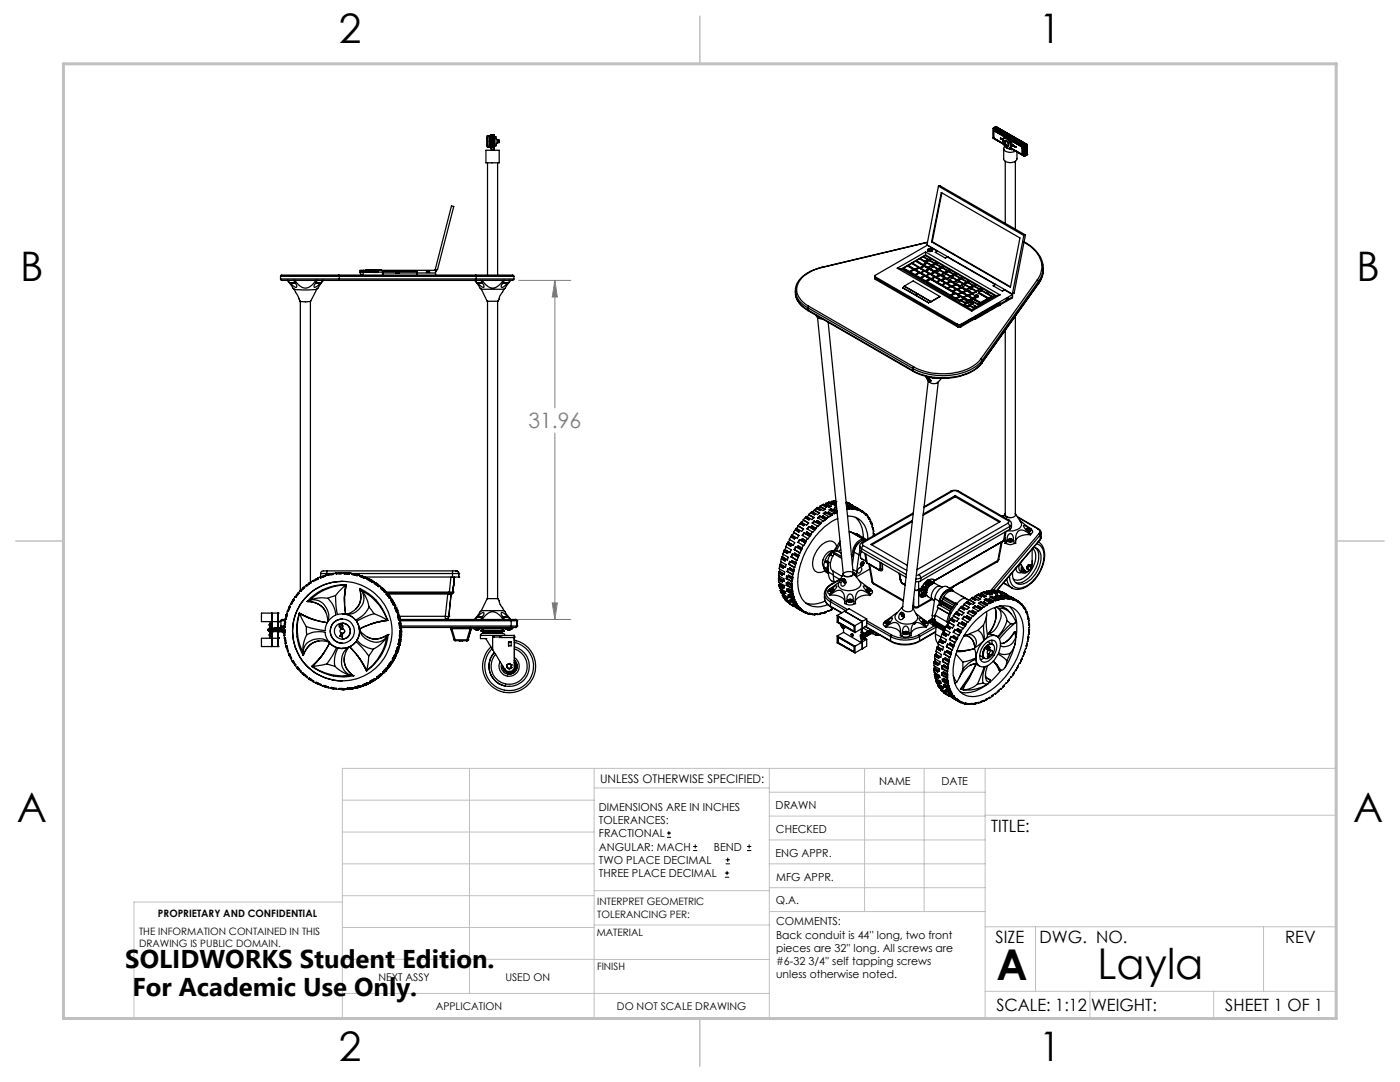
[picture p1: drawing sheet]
<svg xmlns="http://www.w3.org/2000/svg" width="279mm" height="216mm" viewBox="0 0 279 216" stroke-linecap="round" stroke-linejoin="round" font-family="sans-serif">
<defs><g id="words">
<g font-size="8.5">
<text x="198.9" y="195.5">A</text>
<text x="219" y="195.4">Layla</text>
</g>
<g font-size="8.1">
<text x="67.6" y="8.5">2</text>
<text x="207.3" y="8.5">1</text>
<text x="4" y="56.2">B</text>
<text x="270.7" y="56.2">B</text>
<text x="3.3" y="164.1">A</text>
<text x="270" y="164.1">A</text>
<text x="67.6" y="211.7">2</text>
<text x="207.3" y="211.7">1</text>
</g>
<g font-size="5.1">
<text x="25" y="193.2">SOLIDWORKS Student Edition.</text>
<text x="26.4" y="198.8">For Academic Use Only.</text>
</g>
<text font-size="4.2" fill="#808080" x="105.5" y="85.5">31.96</text>
<g font-size="3.4">
<text x="197.8" y="166">TITLE:</text>
<text x="198.7" y="188.1">SIZE</text>
<text x="207.5" y="188.1">DWG. NO.</text>
<text x="256.5" y="188.2">REV</text>
<text x="198.8" y="201.7">SCALE: 1:12</text>
<text x="217.7" y="201.8">WEIGHT:</text>
<text x="244.5" y="201.7">SHEET 1 OF 1</text>
</g>
<text font-size="2.4" x="119.8" y="156.2">UNLESS OTHERWISE SPECIFIED:</text>
<g font-size="2.2">
<text x="119.5" y="161.8">DIMENSIONS ARE IN INCHES</text>
<text x="154.8" y="161.4">DRAWN</text>
<text x="175.4" y="156.6">NAME</text>
<text x="187.9" y="156.7">DATE</text>
<text x="119.5" y="164.4">TOLERANCES:</text>
<text x="119.5" y="167.1">FRACTIONAL</text>
<text x="154.9" y="166.3">CHECKED</text>
<text x="119.5" y="169.7">ANGULAR: MACH</text>
<text x="119.5" y="172.4">TWO PLACE DECIMAL</text>
<text x="142.5" y="169.7">BEND</text>
<text x="154.8" y="170.9">ENG APPR.</text>
<text x="119.5" y="175">THREE PLACE DECIMAL</text>
<text x="154.9" y="175.7">MFG APPR.</text>
<text x="154.9" y="180.4">Q.A.</text>
<text x="154.9" y="184.6">COMMENTS:</text>
<text x="154.9" y="187.3">Back conduit is 44'' long, two front</text>
<text x="154.9" y="189.9">pieces are 32'' long. All screws are</text>
<text x="154.9" y="192.6">#6-32 3/4'' self tapping screws</text>
<text x="154.9" y="195.2">unless otherwise noted.</text>
</g>
<g font-size="2.1">
<text x="75.5" y="195.7">NEXT ASSY</text>
<text x="100.9" y="195.7">USED ON</text>
<text x="86.9" y="201.5">APPLICATION</text>
<text x="123.1" y="201.6">DO NOT SCALE DRAWING</text>
</g>
<g font-size="2">
<text x="31.5" y="182.9">PROPRIETARY AND CONFIDENTIAL</text>
<text x="119.2" y="180.6">INTERPRET GEOMETRIC</text>
<text x="119.2" y="183.1">TOLERANCING PER:</text>
<text x="27.8" y="186.5">THE INFORMATION CONTAINED IN THIS</text>
<text x="27.8" y="189">DRAWING IS PUBLIC DOMAIN.</text>
<text x="119.1" y="186.7">MATERIAL</text>
<text x="119.1" y="193.5">FINISH</text>
</g>
</g></defs>
<g fill="none" stroke="#000" stroke-width=".2">
<path d="M133.1 167.1h.8M133.1 166.2h.8M133.5 165.8v.9M138.3 169.7h.8M138.3 168.9h.8M138.7 168.5v.8M144.7 175h.8M144.7 174.2h.8M144.8 172.4h.9M144.8 171.6h.9M145.1 173.8v.8M145.2 171.1v.9"/>
<path d="M149.1 169.7h.8M149.1 168.9h.8M149.5 168.5v.8"/>
</g>
<path d="M103.5 56h10.4M110.7 56l.5 3.3h-1zM110.7 56v25.4M110.7 86.4v37.2M103.2 123.6h10.7M110.2 120.3h1l-.5 3.3z" fill="none" stroke="#808080" stroke-width=".2"/>
<g fill="none" stroke="#c0c0c0" stroke-width=".2">
<path d="M68.3 159.7h50.3M93.7 153.3v44.9M118.6 153.3v49.9M118.6 157.2h34.9M153.5 153.3v49.9M153.5 158.1h43.1M172.5 153.3v28.6M184.4 153.3v28.6M196.6 153.3v49.9M68.3 180h-41.6v23.2h240v-49.9h-198.4v49.9M68.3 178.7h50.3M68.3 172.4h50.3"/>
<path d="M68.3 166h50.3M118.6 177.7h35M153.5 167.6h43.1M153.5 162.8h43.1M153.5 172.4h43.1M153.5 177.1h43.1M196.6 162.7h70.1M68.3 198.2h85.2M68.3 191.4l85.2 .1M68.3 185.1h50.3M118.6 184.6h35M153.6 181.9h43"/>
<path d="M196.6 197.8h70.1M196.6 184.9h70.1M206.7 184.9v12.9M217.5 197.8v5.4M242.2 197.8v5.4M252.2 184.9v12.9"/>
</g>
<path d="M139.7 3.2v9.5M3.1 107.9h9.6M266.7 107.9h9.5M139.7 203.2v9.6" fill="none" stroke="#c0c0c0" stroke-width=".3"/>
<path d="M12.7 12.7h254v190.5h-254z" fill="none" stroke="#c0c0c0" stroke-width=".6"/>
<path d="M110.7 56l.5 3.3h-1zM110.2 120.3h1l-.5 3.3z" fill="#808080"/>
<g fill="none" stroke="#000" stroke-width=".25">
<path d="M97 30h2.6v2.5h-2.6zM97.3 29.3v.1M97.3 27.1v2.2M97.3 32.5v22.4M97.3 27.1h.1M97.3 27.1h.4v.2M97.3 27.1v2.3M97.7 29v.2h.2M97.7 29.1h.1M97.7 28.9v.2M97.7 28.9h.1M97.7 27.5h.1"/>
<path d="M97.7 27.3v.2M97.7 27.3h.1M97.7 29.1v.3h-.4M97.7 29h.2M97.7 27.4v1.6M97.7 27.4h.2M97.9 27h.1M97.9 29.4h.1M97.9 29.4v.1M97.9 27.2h-.2v.2M97.9 27v2.4M97.9 27h.1v2.4"/>
<path d="M97.9 29.5h.7M97.9 27h.7M98 29.4v.3a.28 .28 0 0 0 .3 .3 .28 .28 0 0 0 .3-.3v-.2M98.1 29.9v.1M98.2 29.4v.1M98.2 29.4v-2.4h.2v2.4M98.2 29.4h.2M98.4 29.4v.1M98.5 29.4v.1M98.5 29.4h.1M98.5 29.9v.1M98.6 29.4v.1"/>
<path d="M98.6 27h.1M98.6 27h-.1v2.4M98.6 29.4h.1M98.6 27v2.4M98.6 27.2l.4 .1v1.8l-.4 .1M99 27.7l.3 .2M99.3 32.5v22.4M99.3 27.9v.6M99.3 27.9h.3v.6h-.3M99.3 28.5l-.3 .3M187.3 37.1l17 9.9M187.3 37.1l-2.3 11.8 17 9.8"/>
<path d="M187.3 37.1h.3l17 9.8M187.9 38.4l15.7 9.1-2 9.8-15.7-9zM188 38.5l-1.9 9.7M198.2 27.6h.1M198.2 25.6h.1M198.2 25.6v2M198.3 25.6h-.1M198.3 25.6h.1M198.3 27.4l.1 .3 1.8 1M198.3 27.6h.1M198.3 27.6l1.9 1.2-1.9-1.2M198.3 25.6l6.1 3.5"/>
<path d="M198.3 25.6v2M198.3 25.5h.1M198.4 25.5l-.1 .1M198.4 25.5l6.1 3.5M198.4 25.5h.1M198.4 26l-.1 .1M198.4 26l2.4 1.4M198.5 26.2h-.2l.1 1.3 1.8 1.1M198.5 25.5l6.1 3.5M198.5 25.5h-.1M198.5 26.2l2.2 1.2M198.5 26.1l-.1 .1"/>
<path d="M198.5 26.1l2.2 1.3M198.5 26.1v.1M198.5 26h-.2M198.5 26l5.6 3.1M198.5 26h-.1M198.6 25.4h.1M198.6 25.4l-.2 .1M198.6 25.4l-.1 .1M198.6 25.4l6.1 3.5M198.7 25.3h.1M198.7 25.3l6.1 3.6M198.7 25.3l-.1 .1"/>
<path d="M198.8 25.3h.1M198.8 25.3h-.1M198.8 25.3l6.1 3.5M198.8 25.3l6.2 3.5M199.2 25.5h.1M199.7 27.7h.1M199.7 27.6h.1M199.7 27.6v.1M199.7 27.7l.4 .2M199.7 27.6l.5 .2M200.1 28.2v.2M200.1 28.2a.57 .57 0 0 1 .5-.6 .57 .57 0 0 1 .6 .4l.1 .1a.88 .88 0 0 1-.1 1.5h-.3"/>
<path d="M200.1 28.4l.3 .7 .5 .5M200.3 29.6v2.1a1.51 1.51 0 0 0 2.7 0v-1.4M200.4 27.6l-.3 .6M200.4 27.6a1.32 1.32 0 0 1 1.1 2M200.4 28.1a.71 .71 0 0 1 .8 .3 .71 .71 0 0 1-.1 .9l-.5-.3a.72 .72 0 0 1-.2-.9zM200.5 29.2a.68 .68 0 0 0-.1 .8 .68 .68 0 0 0 .8 .3l.5 .1 .9-.3M200.6 28.2a.5 .5 0 0 1 .5 .3 .5 .5 0 0 1-.1 .6l-.4-.3-.1-.4zM200.6 32.2v12.4M200.7 27.4a1.15 1.15 0 0 1 1 .6M200.7 28.2l-.1 .4 .3 .4h.3M200.7 27.4l-.3 .2M200.9 29.6h.6"/>
<path d="M201.4 29.6h.1M201.4 29.6l.3 .2M201.4 29.6l.4 .2M201.5 27.8l2.5 1.4M201.5 29.6l.3 .1M201.6 29.5l2.8 1.7M201.6 29.5l2.4 1.4 .1-.1M201.6 28l2.3 1.2M201.7 29.5l2.2 1.3 .1-.1M201.7 28l.1 .2a.89 .89 0 0 1-.3 1.4M201.7 28l2.2 1.3M201.8 29.7l.1 .2 .1-.1"/>
<path d="M201.8 29.6v.1M202.1 29h.1M202.1 28.9h.1M202.1 28.9v.1M202.1 29l.5 .4M202.1 28.9l.5 .3M202.6 29.4h.1M202.6 29.2h.1M202.6 29.2v.2M202.6 32.2v13.5M203.9 29.2l.1 .3M203.9 29.3l.1 .2"/>
<path d="M203.9 29.2v.1M204 30.7h.1M204 29.2l.1 .3M204 30.6v.1M204 29.5h.1M204 29.5v1.2M204.1 29.1l.1 .3M204.1 29.1l-.1 .1M204.1 29.5v1.3M204.2 30.7l-.1 .2M204.2 29.4v1.3M204.2 29.4l-.1 .1"/>
<path d="M204.2 30.7l-.1 .1M204.4 31.2h.1M204.4 29.1h.1M204.4 31.1h.1M204.4 31.1v.1M204.4 29.1v2M204.5 29v.1M204.5 29l-.1 .1M204.5 31.1h.1M204.5 31.1l-.1 .1M204.5 29.1h-.1M204.5 29.1v2"/>
<path d="M204.6 29h.2M204.6 31h.1M204.6 29v2M204.6 31h-.1M204.6 29l-.1 .1M204.7 28.9l.1 .1M204.7 28.9l-.1 .1M204.8 29v2h-.2M204.8 28.9h.1M204.8 30.9h.1M204.8 30.9l-.4 .2M204.8 28.9h-.1"/>
<path d="M204.8 28.9v2M204.9 30.9h-.1M204.9 28.9v2M204.9 28.8v.1M204.9 28.8l-.1 .1M204.9 28.8h.1M204.9 30.8v.1M204.9 30.8h.1M204.9 28.9v1.9M205 28.8l-.1 1.5M56 55.1h11.7M56 55.7l.2 .3h11.4"/>
<path d="M56 55.7h11.7M56 55.1v.6M57.3 56l1.4 1.7M57.5 56l.3 .4h1.1l-.3-.4M58 56.4l.2 .3a1 1 0 0 0 1 .6v-.3l-.4-.6M58.2 56.4l.1 .1M58.3 56.5h.1M58.4 56.5h.1M58.5 56.5h.1M58.6 56.5h.1M58.7 57.7l1.2 2.4 .7 .1 1.4-.1 1.2-2.4M58.7 56.4l-.1 .1"/>
<path d="M58.9 56a2.27 2.27 0 0 0 2.4 1.4l.9-.5 .8-.9M63.1 56.4a.64 .64 0 0 0-.3 1l.6-.4 .5-.6M63.2 56.4l.1 .1M63.3 56.5h.1M63.3 56l-.3 .4h1.1l.3-.4M63.4 56.5h.1M63.5 56.5h.1M63.6 56.5h.1M63.7 56.4l-.1 .1M64.6 56l-1.1 1.4a.97 .97 0 0 1-1.1 .4l-3.7-.1M67.6 54.9h-11.4l-.2 .2M67.6 54.9l.1 .2"/>
<path d="M67.6 54.9h27.4M67.6 56h27.4M67.7 55.7l-.1 .3M67.7 55.1v.6M67.7 55.1h27.3M67.7 55.7h27.3M71.9 54.3a.55 .55 0 0 0 .6 .6v-.6M71.9 54.3h.6M72.5 54.3h.1M72.5 53.9h-.6v.4M72.5 54.1h-.3v.2h.3M72.5 54.3h2.1"/>
<path d="M72.5 54.1h1.9v.2M72.5 53.9v.2M72.5 53.9h14.4v.6M73 53.9h3.1M73.6 53.9h.1M74.6 54.3h.8M74.6 54.3v-.3h.8v.3M74.6 54.1l.8 .1zM75.4 54.3h.9M76.3 54.3v.6M76.3 54.3v-.2h7v.4M76.4 54.5v.4"/>
<path d="M76.4 54.5h6.8M76.4 54.5v-.3h6.8v.3M79 54.3h.7v.1h-.7zM83.2 54.5v.4M83.3 54.5v.4M83.3 54.5h3.6M85.1 54.1h.6v.3h-.6zM86.8 53.9h.1M86.9 54.5v.4M87.2 53.8l-.3 .4 .2-.2M90.1 41.1l.5 .1-3.3 12.6h-.4zM94.7 56l1.4 1.7"/>
<path d="M94.9 56l.2 .4h1.1l-.2-.4M95 54.9h7.3l.3 .2M95 54.9v.2M95 55.7v.3M95 55.1h7.6M95 55.7h7.6M95 55.1v.6M95.4 56.4l.1 .2a1.49 1.49 0 0 0 1.1 .7l-.1-.5-.4-.4M95.5 56.4l.1 .1M95.6 56.5h.2M95.6 56.5h.1M95.8 56.5h.1"/>
<path d="M95.8 56.5h.2M96 56.5h.1M96.1 57.7h4.5M96.1 57.7l1.1 2.4h2.2l.3-1 .9-1.4M96.1 56.4l-.1 .1M96.2 56a2.55 2.55 0 0 0 2.3 1.5l1-.5 .9-1M100.5 56.4a.7 .7 0 0 0-.4 .9h.4l.8-.9M100.5 56.4l.1 .1M100.6 56.5h.2M100.6 56.5h.1M100.7 56l-.3 .4h1.1l.2-.4M100.8 56.5h.1"/>
<path d="M100.9 56.5h.1M101 56.5h.1M101.1 56.4l-.1 .1M101.9 56l-1.3 1.7M102.6 55.7l-.3 .3h-7.3M102.6 55.1v.6M158.8 58.8a4.7 4.7 0 0 0 2.5 3.2M158.8 57.6a4 4 0 0 0 2.4 3.8M158.8 58v.8M158.8 58.8a4.4 4.4 0 0 0 2.4 3M164 53.3a6.8 6.8 0 0 0-5.1 3.7l-.1 .6M164 53.3l.1 .1"/>
<path d="M164 53.3l21.1-5-21 5.1M164.1 53.4a6.3 6.3 0 0 0-5 3.7 3.7 3.7 0 0 0 2.3 4M174.6 55.4l.1 .3M174.6 55.4v.1M174.6 55.1v.3M174.6 55.5l.1 .2M174.6 55.2l16.4 9.5M174.6 55.5l16.4 9.4M174.6 55.2v.3M174.7 55.7l.1 .1M174.7 55.7h.1M174.8 55.8l16.3 9.4"/>
<path d="M179.1 53.5l14.8 8.6M179.1 53.5l.8 .2M179.9 53.7l14 8.1M180.1 57.4l2.6 1.5M180.1 57.4l2.6 1.4M180.3 53.5v.2l1.2 .6M180.3 53.5l1.2 .7M180.3 53.5l.8-.4 1.1 .6M180.5 57.1v.1M180.5 57.1l5.3 3.1M180.5 57.1l1.7-1 5.4 3.1M180.5 57.2l2.6 1.4"/>
<path d="M180.5 57.2l-.4 .2M181.3 53v.1l1.3 .8M181.3 53l.7-.4 1.3 .7M181.3 53l1.3 .7M181.5 54.2v.1M181.7 54.3v.1l.9 .6M181.7 54.3l.7-.5 1 .6M181.7 54.3l.9 .5M182.1 52.5l.6-.4 1.6 .9M182.1 52.5l1.5 .9M182.1 52.5v.1M182.2 53.7v.2l-.7 .4"/>
<path d="M182.2 53.7l-.7 .5M182.6 53.7v.2M182.6 54.8v.2M182.7 58.8v.1M182.7 54.9v.1l1 .6M182.7 54.9l.8-.5 .9 .6M182.7 54.9l1 .5M182.8 58.9l2.5 1.5M182.8 53.8v.2l.9 .5M182.8 53.8l.6-.4 1 .6M182.8 53.8l.9 .6M182.9 52l.6-.4 1.4 .8"/>
<path d="M182.9 52v.1l1.3 .8M182.9 52l1.3 .8M183.1 58.6l-.4 .3M183.1 58.6l-.4 .2M183.2 58.7l-.4 .2M183.3 53.3v.2l-.7 .4M183.3 53.3l.3 .3M183.3 53.3l-.7 .4M183.4 54.4v.1l-.8 .5M183.4 54.4l-.8 .4M183.6 51.6v.1M183.6 53.4v.2"/>
<path d="M183.6 51.6l.6-.3 1 .5M183.6 51.6l1 .5M183.7 55.4v.2M183.7 54.4v.1M183.8 55.5v.1l.9 .6M183.8 53.5v.2l.8 .5M183.8 55.5l.7-.4 1 .5M183.8 53.5l.6-.4 .9 .5M183.8 55.5l.9 .5M183.8 53.5l.8 .5M183.9 54.4v.2l.9 .5M183.9 54.5h-.2"/>
<path d="M183.9 54.4l.6-.3 1 .5M183.9 54.4l.9 .6M184.2 52.8v.1M184.3 51.2l.4-.2 .9 .6-.4 .2zM184.3 51.2v.1M184.3 53v.2l-.7 .4M184.3 53l-.7 .4M184.4 52.9v.1l.8 .5M184.4 54l-.7 .4M184.4 54v.2M184.4 52.9l.8 .4M184.4 52.9l.6-.4 .8 .5"/>
<path d="M184.4 55v.1l-.7 .5M184.4 55l-.7 .4M184.6 52.1v.2M184.6 54v.2M184.7 50.3v.6M184.7 56v.2M184.7 50.3l14.9 8.5M184.7 50.3l-5.6 3.2M184.7 50.9l-4.8 2.8M184.7 50.9l14.1 8.1M184.8 55v.1M184.9 52.4v.2l-.7 .3"/>
<path d="M184.9 54.1v.2l.8 .5M184.9 54.1l.8 .5M184.9 54.1l.6-.4 .9 .5M184.9 52.4l-.7 .4M184.9 52.3l.1 .2M184.9 52.3l1 .6M184.9 52.3l.6-.3 1 .6M184.9 55.1v.1l1 .6M184.9 55.1h-.1M184.9 55.1l1 .5M184.9 55.1l.7-.4 .9 .5M185 56.2v.1l4.7 2.7"/>
<path d="M185 56.2l.7-.5 4.7 2.8M185 56.2l4.7 2.7M185.1 49.8l.3-.2a.4 .4 0 0 1 .5 0 .4 .4 0 0 1 .1 .5l-.2 .1a.41 .41 0 0 1-.5 0 .41 .41 0 0 1-.2-.4zM185.1 50h.1M185.2 49.9v.2M185.2 51.8v.2l-.6 .3M185.2 51.8l-.6 .3M185.2 49.8l.2-.1a.34 .34 0 0 1 .4-.1 .34 .34 0 0 1 .1 .5l-.2 .1a.35 .35 0 0 1-.4 0 .35 .35 0 0 1-.1-.4zM185.2 53.3v.2M185.3 53.6v.2l-.7 .4M185.3 53.6l-.7 .4M185.5 49.9v.1"/>
<path d="M185.5 54.6v.2M185.5 54.6l-.7 .4M185.5 55.6v.1l-.8 .5M185.5 55.6l-.8 .4M185.6 51.6v.2l-.4 .1M185.6 51.9v.2M185.6 51.9l.4-.1 .9 .5-.4 .2zM185.7 53.6v.2l.8 .4M185.7 53.6l.8 .5M185.7 53.6l.6-.4 .8 .5M185.7 49.8h-.2a.16 .16 0 0 0 .1 .2 .16 .16 0 0 0 .2-.1v-.1M185.7 49.8l-.2 .2a.17 .17 0 0 0 .2 0 .17 .17 0 0 0 .1-.2"/>
<path d="M185.7 49.8h.1M185.7 54.6v.2M185.8 49.8h-.1M185.8 49.8h.1M185.8 49.9v.1M185.8 53v.1l-.6 .4M185.8 53h.1M185.8 53l-.6 .3M185.9 55.6v.2M185.9 54.7v.2l.9 .5M185.9 54.7l.9 .5M185.9 52.9v.1"/>
<path d="M185.9 54.7l.6-.3 .9 .5M186 55.7v.1l.9 .6M186 55.7l-.1 .1M186 55.7l.9 .5M186 55.7l.6-.4 1 .5M186.1 49.9v.1M186.1 48.2l15.5 9M186.1 48.2l-.2 .1M186.2 53.1l.1 .1M186.2 53.1l1 .5M186.2 53.1l.5-.4 1 .6M186.4 54.2v.2l-.7 .4"/>
<path d="M186.4 54.2l-.7 .4M186.5 52.6v.1l-.6 .3M186.5 54.1v.1M186.5 52.6l-.6 .3M186.5 55.2l-.6 .4M186.5 55.2v.2M186.8 55.2v.2M186.9 52.3v.2l-.4 .1M186.9 52.7v.1M186.9 52.6l.4-.1 .9 .6-.4 .1-.9-.5zM186.9 54.3l.8 .5M186.9 54.3v.2l.8 .5"/>
<path d="M186.9 56.2v.2M187 55.4v.1l.8 .5M187 55.4l.8 .4M187 55.4l.6-.4 .9 .5M187 50.1l-1.9-1.2-10.5 6.1v.2M187 50l-.3 .3 2 1.2 .4-.2 9.4 5.4M187 56.3l-.1 .1M187 56.3v.1l1 .6M187 56.3l.7-.4 .9 .5M187 56.3l1 .5M187.1 53.7l.1 .1M187.1 53.7v.2l-.6 .3"/>
<path d="M187.1 53.7l-.6 .4M187.2 53.6v.2M187.4 54.9v.1l-.6 .4M187.4 54.9l-.6 .3M187.5 53.8v.2M187.5 53.8l1 .6M187.5 53.8l.5-.4 1 .6M187.6 59.2l-1.8 1M187.6 55.8v.2M187.6 59.2h.1M187.6 55.8l-.7 .4M187.6 54l.8 .4"/>
<path d="M187.6 54l-.7 .3M187.7 53.3v.1l-.5 .4M187.7 54.8v.2M187.7 53.3l-.5 .3M187.8 55.8v.2M188 56.8v.2M188 56v.1l.9 .5M188 56l.7-.4 .8 .5M188 56l.9 .4M188.1 56.9v.1l1 .6M188.1 56.9l-.1 .1M188.1 56.9l1 .6"/>
<path d="M188.1 56.9l.7-.4 .9 .6M188.2 53l-.1 .2-.4 .1M188.2 53.4l.4-.2 .8 .6-.3 .2zM188.2 53.4v.2M188.2 55.1v.1l.8 .5M188.2 55.1l.8 .5M188.4 54.4v.2l-.7 .4M188.4 54.5h.1M188.4 54.4l-.7 .4M188.5 54.4v.1M188.5 55.5v.1l-.7 .4M188.5 55.5l-.7 .3"/>
<path d="M188.6 56.4l-.6 .4M188.6 56.4v.2M188.7 54.5l.1 .2M188.7 54.5l1 .6M188.7 54.5l.6-.3 1 .6M188.8 54.7l-.6 .4M188.8 54.7l.9 .5M188.9 56.4v.2M189 54v.2l-.5 .3M189 55.6v.1M189 54l-.5 .4M189.1 51.2l-.1 .1"/>
<path d="M189.1 57.5v.1M189.1 56.6v.1l.9 .5M189.1 56.6l.7-.4 .8 .5M189.1 56.6l.9 .5M189.2 57.5l-.1 .1M189.2 57.5v.2l.9 .5M189.2 57.5l.6-.3 1 .5M189.2 57.5l.9 .6M189.2 51.3h.1M189.4 53.8v.2h-.4M189.4 54.1l.3-.1a.63 .63 0 0 1 .7 .3l.3 .2-.3 .2zM189.4 54.2v.1"/>
<path d="M189.5 55.8v.2l.8 .4M189.5 55.8l.8 .5M189.5 56.1v.1l-.6 .4M189.5 56.1l-.6 .3M189.7 55.2h.1M189.7 55.2v.1l-.7 .4M189.7 58.9v.1M189.7 55.2l-.7 .4M189.7 57.1l-.6 .4M189.7 55.1v.1M189.7 57.1v.1M189.9 59v.2l.8 .5"/>
<path d="M189.9 59l.8 .5M189.9 59l.7-.4 .9 .5M190 57.1v.1M190 55.2l.1 .3M190 55.2l1 .6M190 55.2l.6-.3 1 .6M190.1 58.1v.1M190.1 55.5l.8 .4M190.1 55.5l-.6 .3M190.2 57.2v.1l.8 .5M190.2 57.2l.8 .5M190.2 57.2l.6-.4 .9 .5"/>
<path d="M190.3 58.1v.2l.9 .5M190.3 58.1l-.2 .1M190.3 58.1l.6-.4 .9 .6M190.3 58.1l.9 .6M190.3 54.8v.1l-.6 .3M190.3 54.8l-.6 .3M190.3 56.3v.1M190.4 58.5v.1l-.7 .4M190.4 58.5l-.7 .4M190.6 56.7v.1l-.6 .4M190.6 56.7l-.6 .4M190.7 54.5l-.1 .3h-.3"/>
<path d="M190.7 54.9l.4-.2 .9 .6-.4 .1zM190.7 54.9v.1M190.7 56.6v.1l.9 .5M190.7 59.5v.2M190.7 56.6l.9 .4M190.8 57.7l-.7 .4M190.8 57.7v.1M190.9 59.6v.1l.6 .4M190.9 59.6l.6 .3M190.9 55.9v.2l-.6 .3M190.9 56h.1M190.9 55.9l-.6 .4"/>
<path d="M191 55.8v.2M191 57.7v.1M191.2 58.7v.1M191.2 57.8v.2l.9 .5M191.2 57.8l.7-.4 .9 .5M191.2 57.8l.9 .5M191.3 56l.1 .2M191.3 56l.5-.3 1 .5M191.3 56l1 .6M191.3 58.7l.6-.3 1 .5M191.3 58.8h-.1M191.3 58.7v.2l1 .5"/>
<path d="M191.3 58.7l1 .6M191.4 56.2l-.7 .4M191.4 56.2l.8 .5M191.5 59.1v.1l-.8 .5M191.5 59.1l-.8 .4M191.5 59.9v.2M191.6 55.5v.2l-.6 .3M191.6 55.5l-.6 .3M191.6 57v.2M191.7 57.3v.2l-.7 .3M191.7 57.3l-.7 .4M191.8 59.9v.1l.8 .5"/>
<path d="M191.8 59.9l-.3 .2M191.8 59.9l.8 .5M191.8 58.3l-.6 .4M191.8 58.3v.2M192 55.2l-.1 .3h-.3M192 55.6v.2M192 55.6l.4-.1 .9 .5-.4 .2zM192.1 57.3v.1l.8 .5M192.1 57.3l.8 .4M192.1 57.3l.6-.4 .8 .5M192.1 58.3v.2M192.2 56.7h.1"/>
<path d="M192.2 56.7v.1l-.6 .4M192.2 59.7l.8 .4M192.2 59.7l-.4 .2M192.2 56.7l-.6 .3M192.3 59.5l-.1 .2M192.3 59.5l-.6-.3-.8 .4M192.3 59.5l-.8 .4M192.3 59.3v.1M192.3 58.4v.2l.8 .5M192.3 56.6v.1M192.3 58.4l.8 .5M192.3 58.4l.6-.4 .9 .5"/>
<path d="M192.4 59.4v.1l.9 .5M192.4 59.4h-.1M192.4 59.4l.6-.4 1 .5M192.4 59.4l.9 .5M192.5 56.7l.2 .2M192.5 56.7l1.1 .6M192.5 56.7l.6-.3 1 .6M192.8 57.9v.2l-.7 .4M192.8 57.9l-.7 .4M192.8 56.2v.2l-.5 .3M192.8 56.2l-.5 .4M192.9 57.7v.2"/>
<path d="M192.9 58.9l-.6 .4M192.9 58.9v.2M193.1 58.9v.2M193.3 56l-.1 .2-.4 .1M193.3 56.4v.1M193.3 56.3l.3-.1 1 .6-.4 .1zM193.3 58v.2l.8 .4M193.3 59.9v.1M193.3 58l.8 .5M193.3 58l.7-.4 .8 .5M193.4 59v.2l.7 .4M193.4 59l.6-.3 .7 .4"/>
<path d="M193.4 59l.7 .4M193.5 57.4v.1l-.6 .4M193.5 57.4l.1 .1M193.5 57.4l-.6 .3M193.6 57.3v.2M193.8 59.9v.1l1.4 .8M193.8 58.5v.2l-.7 .4M193.8 59.9l.4-.2 1.3 .8M193.8 59.9l1.4 .8M193.8 58.5l-.7 .4M193.9 57.5v.2M193.9 57.5l.9 .5"/>
<path d="M193.9 57.5l.5-.3 1 .5M194 59.5v.2l-.7 .3M194 59.5l-.7 .4M194.1 59.4v.2M194.1 57v.2l-.5 .3M194.1 58.5v.1M194.1 57l-.5 .3M194.5 59.7v.1l1.2 .7M194.5 59.7l1.2 .7M194.6 56.7v.2l-.5 .1M194.6 57.1v.1M194.6 57l.3-.1 .9 .6-.3 .1z"/>
<path d="M194.7 59.1v.1l-.6 .4M194.7 59.1l-.6 .3M194.8 58.2h.1M194.8 58.1v.2l-.7 .3M194.8 58.1l-.7 .4M194.8 58.8l.4 .4M194.8 58.8l.4 .3M194.8 58v.2M195.2 59.2l-.7 .5M195.2 59.1v.1M195.3 58.3v.2l2 1.1M195.3 58.3l2 1.2"/>
<path d="M195.4 58.5l-.6 .3M195.4 57.7v.2l-.6 .3M195.4 57.7l-.6 .3M195.8 57.5v.1l-.4 .1M195.8 57.8l.1 .2M195.8 57.8l.4-.2 .9 .6-.4 .2zM195.9 58l2 1.2M195.9 58l-.6 .3M197.1 58.2v.2l-.3 .1M197.1 58.6v.1M197.1 58.5l.4-.1 .9 .6-.4 .1zM197.3 59.5v.1"/>
<path d="M197.9 59.2v.1l-.6 .3M197.9 59.2l-.6 .3M198.4 58.9v.2l-.3 .2-.2-.1M198.5 56.8l-.1 .3M198.5 56.8l-.3 .2 1.9 1.1 .3-.2M198.6 56.7l-.1 .1M198.8 59l-4.9 2.8M199.6 58.8l-5.7 3.3M199.6 58.8l-.8 .2M200.4 57.9l1.7 .9M200.5 57.8l-.1 .1M200.6 57.9h.1"/>
<path d="M200.8 59.6l.4-.2v.2l-.4 .3zM201 59.5l.2 .1M202.1 59.2l-.1 .3-2.6 1.5M202.1 58.8v.4M202.1 58.8l-10.2 5.9M202.1 59.2l-2.6 1.5M204.3 47l-2.3 11.7M204.4 48.3a5.6 5.6 0 0 1 3.5 5.5l-.2 .7-.7 1.3M204.4 48.3a6.2 6.2 0 0 1 3.8 5.5 4.6 4.6 0 0 1-.9 2.3M204.6 46.9l-.3 .1M204.6 46.9l-2.2 11.6-.4 .2M207 55.8l.3 .3"/>
<path d="M207 55.8l-11.3 15.8M207.3 56.6l-11.4 15.9M207.3 56.1l-11.3 15.8M207.3 56.1v.5M208.1 54.4a4.7 4.7 0 0 1-.9 2.3l.1-.1M208.2 53.4a4.3 4.3 0 0 1-.9 3.2M59.9 60.1v57.7M61.9 60.1v56.1M97.3 60.1v59.4M99.3 60.1v59.4M161.2 61.8l.1 .2M161.2 61.4l21 12.1"/>
<path d="M161.2 61.8l21 12.1M161.2 61.4v.4M161.3 62l20.9 12.1M161.4 61.1l-.2 .3M161.4 61.1l21 12.1M162.8 62.8l.5 .7 .8 .1M162.8 62.9l.3 .3h.3M163.2 63.4l5.1 51.3M165.3 64.3l5 50.1M182.2 73.9v.2M182.2 73.5v.4M182.4 73.2l-.2 .3"/>
<path d="M184.7 75.1l.6 1.1 .6 .3a1.37 1.37 0 0 0 1.3-.2l.7-.8M184.8 75.1l.7 .5 .3 .5a1.11 1.11 0 0 1-1-1zM185.2 75.4v.2a.32 .32 0 0 0 .2 .3 .32 .32 0 0 0 .3 0M185.2 75.4l.1 .4h.4M185.2 76l-5.1 45.2M185.3 75.5h.1M185.3 75.6h.1M185.3 75.6v.1M185.3 75.5v.1M185.3 75.5l.1 .1M185.3 60.4h.1M185.3 75.6v.2"/>
<path d="M185.3 75.8h.1M185.4 75.5l-.1 .1M185.4 75.6v.2M185.4 75.6l.1 .1M185.4 75.6h-.1M185.4 75.6l-.1 .1M185.4 75.7l-.1 .1M185.5 75.2l.7 .2M185.5 75.7l-.1 .1M185.5 75.6v.1M185.5 75.7h.1M185.5 75.7h-.1"/>
<path d="M185.6 76h.2M185.7 76h.1M185.7 60.1l-.4 .3M185.7 60.2h.1M185.8 60.2h.1M186.1 75.4l.9 .1M187.3 76.2l-5.2 45.3M191 64.7l.3 .1 .6-.1M191 64.9l.3 .2 .6-.2M191 64.9l.1 .3M191 64.7v.2M191.1 65.2h.6"/>
<path d="M191.9 64.8l-.2 .2 .2-.1M191.9 64.9h.1M191.9 64.9l-.2 .3M191.9 64.7v.1M192.5 60.7v.1l.6 .4M192.5 60.7l.6 .3M192.5 60.7l.4-.3 .7 .4M192.6 60.4v.1M193 60.1v.2l-.4 .2M193 60.1l-.4 .3M193.1 64.1l.1 .1v-.2l-1.3 .8M193.1 61v.2"/>
<path d="M193.4 60.1v.2l.6 .4M193.4 60.1l.6 .4M193.4 60.1l.2-.1 .7 .4M193.4 64.1l-1.5 .8M193.4 63.9v.1M193.6 60.8v.3l.7 .4M193.6 60.9l-.5 .3M193.6 60.9l.4-.2 .7 .4M193.6 60.9l.7 .4M193.6 60.8l-.5 .2M193.8 63.7l.2 .1M193.9 63.6l-.5 .3"/>
<path d="M193.9 61.8v.3M193.9 63.6l-.5 .4M194 63.8l-.6 .3M194 63.7v.1M194 63.7v-.2l-.6 .4v.2M194 60.5v.2M194.3 60.4l-.3 .3M194.3 60.4l-.3 .1M194.3 61.3v.2M194.4 63.7h.2M194.6 63.4l-.1 .2-2.8 1.6M194.6 63.4l-.6 .3"/>
<path d="M194.6 63.2l.1 .1M194.7 63.5l-.1 .2M194.7 63.3v.2M194.7 61.1v.1l-.4 .3M194.7 61.1l-.4 .2M195.2 60.7v.1M195.5 60.5l-.3 .3M195.5 60.5l-.3 .2M195.7 71.6a8.6 8.6 0 0 1-6.4 2.9l-1.1 .1a11.7 11.7 0 0 1-5.8-1.4M195.7 71.6l.3 .3M195.7 60.4l1.4-.9v.2l-1.4 .8M195.7 60.4v.1"/>
<path d="M195.9 72.5a9.2 9.2 0 0 1-7 3 13.1 13.1 0 0 1-6.7-1.4M196 71.9a9.6 9.6 0 0 1-7.4 3.1l-1.1-.1a11.9 11.9 0 0 1-5.3-1.4M196 72.4a9.6 9.6 0 0 1-7.4 3h-.5a11.7 11.7 0 0 1-5.9-1.5M196 72.4l-.1 .1M196 71.9v.5M196.5 62.3h.1M196.5 62.3l.1 .1M196.5 62.4l-1.8 1.1M196.6 62.3v.1M197.1 62v.2l-.5 .2M197.1 62l-.5 .3M197.1 62l-.6 .3"/>
<path d="M199.4 60.5h.1M199.4 61h.1M199.4 60.7v.3l-4.8 2.7M199.4 60.5l-4.7 2.8M199.4 60.5v.2M199.4 60.7l-2.3 1.4M199.5 60.7l-.1 .3M199.5 60.7v-.3l-4.9 2.8v.2M200.6 65.9v36.9M202.6 63.1v39.6M166.4 100l.4 .1M166.4 100l.4 .2"/>
<path d="M166.4 100h.1M189.8 98l.6-.2 .9 .2M189.8 98h.2M189.8 98l-5.4 3.1M190 98l.6-.1 .5 .1M190 98l-5.6 3.3M190.6 98.9l9 5.2-16.6 9.6M190.6 98.9l-6.3 3.7M190.6 99.1l-6.4 3.7M190.6 99.1l8.8 5.1M190.6 98.9v.2M191.1 98l10 5.9"/>
<path d="M191.3 98h-.2M191.3 98l10.1 5.8M58.3 119.9l-.3 .6M58.3 119.9l.2 .1-.3 .6-.2-.1M58.5 119.7h.1M58.5 119.7l-.2 .2M58.6 119.6l-.1 .1M58.6 119.6l.1 .1-.1 .1-.1-.1M58.9 119.1h.1M58.9 119.1l-.3 .5M59.3 118.6l-.4 .5M59.3 118.6l.1 .1-.4 .5-.1-.1"/>
<path d="M59.4 118.4l-.1 .2M59.4 118.4h.1M59.5 118.3l-.1 .1M59.5 118.3l.2 .1-.2 .2-.1-.2M59.9 117.9h.1M59.9 117.9l-.4 .4M60.4 117.4l-.5 .5M60.4 117.4l.1 .1-.5 .5-.1-.1M60.5 117.3h.1M60.5 117.3l-.1 .1M60.7 117.1l-.2 .2M60.7 117.1l.1 .2-.1 .1-.2-.1"/>
<path d="M61.1 116.8h.1M61.1 116.8l-.4 .3M61.6 118.7a9.9 9.9 0 0 0-2.5 10.9 9.9 9.9 0 0 0 9.2 6.3M61.6 116.4l-.5 .4M61.6 116.4l.1 .2-.5 .3-.1-.1M61.8 116.3h.1M61.8 116.3l-.2 .1M61.9 119.7l-.6 .3M62 116.2l-.2 .1M62 116.2l.1 .1-.2 .1-.1-.1M62.1 119.7a3.3 3.3 0 0 1 3.3 4.3M62.1 119.7h-.2"/>
<path d="M62.5 115.9h.1M62.5 115.9l-.5 .3M63 115.6l-.5 .3M63 115.6l.1 .1-.6 .3v-.1M63.2 115.5h.1M63.2 115.5l-.2 .1M63.4 115.4l-.2 .1M63.4 115.4l.1 .1-.2 .1-.1-.1M63.9 115.1h.1M63.9 115.1l-.5 .3M64 114.4h1.2M64 114.4v.7"/>
<path d="M64.5 114.9l-.6 .2M64.5 114.9l.1 .2-.6 .2-.1-.2M64.7 114.9h.1M64.7 114.9h-.2M64.9 114.8l-.2 .1M64.9 114.8l.1 .2h-.2l-.1-.1M65.2 113.9v.5M65.2 113.9h-.7a.54 .54 0 0 0-.5 .5M65.2 113.9h25.1M65.2 114.4h1.2M65.2 114.4v.3M65.4 119.4a6.7 6.7 0 0 0-3.3 .3"/>
<path d="M65.4 119.4a5.4 5.4 0 0 1 1.6 3.3 3.4 3.4 0 0 0-2.1 3.1l-2.8-.5-1-.3M65.5 114.7h.1M65.5 114.7l-.6 .1M66.1 114.5l-.6 .2M66.1 114.5v.2l-.6 .1v-.1M66.3 114.5h.1M66.3 114.5h-.2M66.5 114.4l-.2 .1M66.5 114.4l.1 .2-.2 .1-.1-.2M67 118.9l.1 2.1 .2 1.6a3.4 3.4 0 0 1 3.6 1.1M67 118.9l-1.6 .5M67.1 114.4h.1"/>
<path d="M67.1 114.4h-.6M67.7 114.3h.2M67.7 114.3l-.6 .1M67.7 114.3v.2h-.6v-.1M67.9 114.3h.1M67.9 114.3h.2M67.9 114.3v.2h.3l-.1-.2M68.1 114.3h.6M68.3 114.3h.1M68.3 114.3h.6M68.3 116a9.8 9.8 0 0 0-6.7 2.7M68.7 114.5h.1"/>
<path d="M68.7 114.3h.6M68.7 114.3h.1M68.7 114.3v.2M68.9 116.8l-1.9 2.1M68.9 116.8l-.1 3.4M68.9 114.3h.2M68.9 114.3h.1M69 116.7a10.1 10.1 0 0 0-7.1 3M69 116.7l-.1 .1M69.1 116.7a10.3 10.3 0 0 0-7.8 3.3M69.1 116.7a15.8 15.8 0 0 0-.1 5.9M69.1 116.7l-.3 2.3v1.2"/>
<path d="M69.1 116.7h-.1M69.1 114.3h.1M69.1 114.3h.2M69.3 114.3h.1M69.3 114.3l.7 .1M69.3 114.3l.2 .1M69.3 114.3v.2h-.6M69.5 114.5h.1M69.5 114.4h.2M69.5 114.4h.1M69.5 114.4v.1M69.7 114.4h.1"/>
<path d="M69.7 114.4l.6 .1M69.7 114.4v.1h-.2M70 114.4h.1M70 114.4l.5 .1M70.2 114.4h20.1M70.3 114.6h.1M70.3 114.5l.6 .1M70.3 114.5h.1M70.3 114.5v.1M70.5 114.5h.2M70.5 114.5h.1M70.7 114.5h.1"/>
<path d="M70.7 114.5l.2 .1M70.9 114.6h.1M70.9 114.6l.6 .2M70.9 114.6l.3 .1M70.9 114.6v.2l-.6-.2M71.1 114.8h.1M71.2 114.7h.1M71.2 114.7h.2M71.2 114.7l-.1 .1M71.4 114.7l.5 .2M71.4 114.7h.1M71.4 114.7l-.1 .2-.2-.1"/>
<path d="M71.5 114.8h.1M71.5 114.8l.6 .1M71.8 117.4a10.5 10.5 0 0 1 5.6 6.4M71.8 117.4a3.8 3.8 0 0 1-2.5 5.2M71.8 117.4a4 4 0 0 1-.9 4.2M71.8 117.4h.1M71.8 117.4l.4 .6M71.8 115h.1M71.8 115l.6 .3 .1-.2M71.9 114.9l.6 .2M71.9 114.9l-.1 .1M71.9 114.9h.1"/>
<path d="M72.1 114.9l.2 .1M72.1 114.9h.1M72.2 118a9.9 9.9 0 0 1 5.1 5.7M72.2 118l.2 .1M72.3 115h.1M72.3 115l.2 .1M72.4 118.1l1 1.9 .3 1.1M72.4 118.1a3.3 3.3 0 0 1-3.1 4.5M72.5 115.1h.1M72.5 115.1l.6 .2M72.5 115.1h.2M72.6 115.3h.1"/>
<path d="M72.7 115.1h17.6M72.7 115.1l.2 .1M72.7 115.1h.1M72.7 115.1l-.1 .2M72.9 115.2h.1M72.9 115.2l.5 .3M72.9 115.2l-.1 .2-.2-.1M73.1 115.3h.1M73.1 115.3l.5 .2M73.3 115.6h.1M73.3 115.6l.6 .3 .1-.2M73.4 115.5l.6 .2"/>
<path d="M73.4 115.5h.1M73.4 115.5l-.1 .1M73.6 115.5h.1M73.6 115.5l.2 .1M73.8 115.6h.1M73.8 115.6l.2 .1M74 115.7h.1M74 115.7l.5 .4M74 115.7l.2 .2M74 116h.1M74.2 115.9h.1M74.2 115.9l.1 .1"/>
<path d="M74.2 115.9l-.2 .1M74.3 116h.1M74.3 116l.5 .3M74.3 116v.1l-.3-.1M74.5 116.1h.1M74.5 116.1l.5 .3M74.7 116.4h.1M74.7 116.4l.5 .4 .1-.2M74.8 116.3h.1M74.8 116.3l.5 .3M74.8 116.3l-.1 .1M75 116.4l.1 .1"/>
<path d="M75 116.4h.1M75.1 116.5h.1M75.1 116.5l.2 .1M75.3 116.6h.1M75.3 116.6l.5 .4M75.3 116.6l.2 .2M75.4 116.9h.1M75.4 116.9l.2 .2 .1-.2M75.5 116.8l.2 .1M75.5 116.8h.1M75.5 116.8l-.1 .1M75.7 116.9h.1"/>
<path d="M75.7 116.9l.4 .4M75.8 117h.1M75.8 117l.4 .4M76 117.4h.1M76 117.4l.4 .4 .2-.1M76.1 117.3l.5 .4M76.1 117.3h.1M76.1 117.3l-.1 .1M76.2 117.4h.1M76.2 117.4l.2 .1M76.4 117.5h.1M76.4 117.5l.2 .2"/>
<path d="M76.6 117.7h.1M76.6 117.7l.4 .4M76.6 117.7l.1 .2M76.6 118h.1M76.6 118l.1 .1 .1-.1M76.7 117.9l.1 .1M76.7 117.9l-.1 .1M76.7 117.9h.1M76.8 118l.4 .4M76.8 118h.1M77 118.1h.1M77 118.1l.4 .5"/>
<path d="M77 118.1h12.7M77.1 118.5h.1M77.1 118.3h12.8M77.1 118.5l.4 .5 .1-.1M77.2 118.4l.4 .5M77.2 118.4h.1M77.2 118.4l-.1 .1M77.3 118.5h12.1M77.4 118.6h.1M77.4 118.6l.1 .1M77.5 118.7h.1M77.5 118.7l.1 .2"/>
<path d="M77.6 119.2h.1M77.6 119.2l.1 .2 .2-.1M77.6 118.9h.1M77.6 118.9l.4 .6M77.6 118.9l.2 .2M77.8 119.1l.1 .2M77.8 119.1h.1M77.8 119.1l-.2 .1M77.9 119.3l.3 .4M77.9 119.3h.1M78 119.5h.1M78 119.5l.3 .4"/>
<path d="M78 119.8h.1M78 119.8l.4 .6 .1-.1M78.2 119.7l.3 .6M78.2 119.7h.1M78.2 119.7l-.2 .1M78.3 119.9h.1M78.3 119.9l.1 .2M89.4 118.5h.2M89.4 118.3v.2M89.4 118.5l-.5 4.5M89.6 118.5h.1M89.7 118.1h.7"/>
<path d="M89.7 118.1l-.1 .4M89.7 118.5h.2M89.9 118.3h.3M89.9 118.3l-.2 .2M89.9 118.5h.1M90 115.1l-.3 3M90 118.5h.1M90 118.5l-.4 4.5M90.2 118.3l-.3 .2M90.2 118.3h.1M90.2 118.3l-.2 .2M90.3 115.1h1.2"/>
<path d="M90.3 114.4h1.2M90.3 113.9v.5M90.3 113.9h.7M90.3 114.4v.7M90.4 118.1l-.2 .2M90.4 118.1h.1M90.4 117.8v.3zM90.7 115.1l-.3 3M91 113.9a.54 .54 0 0 1 .5 .5M91 113.9h.1M91.5 114.4h.1M91.5 115.1h.1"/>
<path d="M91.5 114.4v.7M155.4 115.7v.5l1.1 .6 .1 .5-1.1-.6M155.4 115.4v.2l.7 .4v.2l-.7-.5M155.4 114.4v.5l1.1 .6v.5l-1.1-.6M155.4 114.1v.1l.8 .5-.1 .1-.7-.4M155.5 116.7l.8 .7-.8-.4M155.5 117l.1 .4 1.1 .6 .1 .4-1.1-.6M155.5 114.9v.4M155.5 115.6v.1M155.5 115.3l1 .6M155.5 115.3l-.1 .1M155.5 115.7l.6 .3"/>
<path d="M155.5 115.7h-.1M155.5 114.3l.7 .4M155.5 114.3l-.1 .1M155.5 114.3h.1M155.5 116.3l.1 .3M155.6 113l-.1 .5 1.1 .6-.1 .6-1.1-.6M155.6 114l.9 .5M155.6 114l-.2 .1M155.6 113.6v.4M155.6 116.6l.9 .5M155.6 116.6l-.1 .1M155.6 116.9l-.1 .1"/>
<path d="M155.6 112.6v.2l.8 .4v.2l-.8-.4M155.7 117.8l.9 .7-.8-.4M155.7 113l.7 .3M155.7 113h-.1M155.7 112.9v.1M155.8 112.6l1 .5M155.8 112.6h-.2M155.8 117.5l.1 .2M155.8 118.1l.2 .3 1 .7 .2 .4-1.1-.7M155.9 117.7l.8 .5M155.9 117.7l-.2 .1M155.9 112.1l-.1 .5"/>
<path d="M155.9 118l-.1 .1M155.9 111.5l-.1 .5 1.1 .7-.2 .5-1.1-.6M155.9 111.5h.1M156 111.1v.2l.7 .5v.1l-.8-.4M156 111.1h.2M156 111.5l.7 .4M156.1 111.4l-.1 .1M156.1 118.8l.9 .7-.8-.4M156.2 111.1l1 .6M156.2 118.6v.1M156.2 119.1l1.6 1.2-1.1-.6M156.2 118.7l.9 .5"/>
<path d="M156.2 118.7l-.1 .1M156.3 110.6l-.1 .5M156.3 119l-.1 .1M156.4 110l-.2 .6 1.1 .6-.2 .6-1.1-.7M156.4 110l.1 .1M156.5 110.1l.7 .3M156.6 109.6l-.1 .3 .7 .4v.1l-.8-.4M156.6 109.6l1.1 .7M156.6 109.6l.1 .1M156.6 109.9l-.1 .2M156.7 119.7l.9 .6-.8-.5M156.7 109.7l1 .5"/>
<path d="M156.8 119.6l-.1 .1M156.8 119.8l1.7 1.2-1.1-.7M156.8 119.8h.1M156.9 115.5l.1-.6 1 .6M156.9 116.8v-.5l1.1 .6M156.9 115.5l1.1 .6M156.9 116.8l1.1 .6M156.9 109.1l-.2 .6M157.1 108.5l-.3 .6 1.1 .6-.2 .6M157.1 108.5v.1M157.1 115.4l1.1 .6M157.1 115.4l-.2 .1"/>
<path d="M157.1 116.7l1 .6M157.1 116.3v.4M157.1 116.7l-.2 .1M157.1 114.1l.1-.6 1.1 .6M157.1 118l-.1-.5 1.1 .7M157.1 114.1l1.1 .6M157.1 118l1.1 .6M157.1 115v.4M157.1 108.6l.7 .4M157.2 117.7v.2M157.2 117.9l-.1 .1M157.2 114l1.1 .7"/>
<path d="M157.2 114l-.1 .1M157.2 117.9l1.1 .6M157.2 116.3v-.2l.8 .5M157.2 108.2l-.1 .2 .8 .4-.1 .2-.7-.5M157.2 116.3l.8 .4M157.2 108.2l1.1 .6M157.2 108.2h.1M157.2 108.4l-.1 .2M157.3 117.6v-.2l.7 .5M157.3 117.6l.8 .4M157.3 113.6l-.1 .4M157.3 114.9v-.1l.8 .4"/>
<path d="M157.3 108.2l1 .6M157.3 114.9l.8 .5M157.4 116.2l.7 .5M157.4 116.2l-.2 .1M157.4 116.2h.1M157.4 112.6l.2-.6 1 .6M157.4 119.1l-.1-.4 1 .6M157.4 112.6l1.1 .6M157.4 119.1l1.1 .6M157.4 112.6h.1M157.4 114.9h-.1M157.4 114.9l.8 .4"/>
<path d="M157.4 117.5l-.1 .1M157.4 118.8l.1 .2M157.5 114.8l-.1 .1M157.5 112.6l1.1 .6M157.5 119l1.1 .6M157.5 119l-.1 .1M157.6 118.7l-.1-.1 .8 .4M157.6 118.7l.7 .5M157.6 113.5v-.2l.8 .4M157.6 113.5l.7 .4M157.6 107.7l-.3 .5M157.6 118.7h.1"/>
<path d="M157.7 112.1l-.2 .5M157.7 113.5h-.1M157.7 113.5l.7 .4M157.7 113.4v.1M157.9 111.1l.2-.6 1.1 .7M157.9 111.1l1.1 .7M157.9 111.1h.1M157.9 107l.7 .4M157.9 107h.1M157.9 119.8v-.1l.7 .4M157.9 119.8l.8 .4M157.9 119.9h.1"/>
<path d="M158 112v-.2l.8 .5M158 116.7v.2M158 112l.7 .5M158 116.9l.1-.1v.5M158 111.1l1.1 .7M158 112h.1M158 119.7l-.1 .1M158 119.9l1.1 .6M158 119.9l-.1 .2M158 116.1v.5M158 117.4v.5M158 116.6l.1-.1v.2"/>
<path d="M158 107l-.1 .2M158 107l.6 .4M158 117.9l.2-.1v.1M158 115.5h.2v.5M158.1 115.4l-.1 .1M158.1 118v.2M158.1 112l.8 .4M158.1 118.2l.1-.1 .1 .4M158.1 117.8l.1 .1M158.1 115.2l.1-.1v.2M158.1 117.3l-.1 .1M158.1 116.7h-.1"/>
<path d="M158.2 118.6l.1 .4M158.2 116l-.2 .1M158.2 111.9l-.1 .1M158.2 114.7l-.1 .5M158.2 117.9l-.1 .1M158.2 110.6l-.2 .5M158.2 115.3l-.1 .1M158.3 119l.1-.1v.2M158.3 119.2v.1M158.3 119l.1 .1M158.3 118.5l-.1 .1M158.3 114.7h-.1"/>
<path d="M158.3 114.1h.1l-.1 .6M158.3 113.9v.2M158.3 113.9h.1M158.3 119.3l.2-.1 .1 .4M158.4 106.2l1.1 .7-.4 .5-1.1-.6-.1 .2M158.4 113.7h.1l-.1 .2M158.4 106.2v.1M158.4 119.1l-.1 .1M158.4 106.3l1 .6M158.4 106.3l-.3 .5M158.5 119.7l.1 .4M158.5 113.2l-.1 .5"/>
<path d="M158.5 109.6l.3-.5 1 .6M158.5 110.5l.1-.2 .7 .5M158.5 109.6l1.1 .7M158.5 110.5l.8 .5M158.5 109.6l.1 .1M158.5 110.5l.1 .1M158.6 109.7l1.1 .6M158.6 119.6l-.1 .1M158.6 113.2h-.1M158.6 107.4l-.1 .2-.7-.5-.3 .5 1.1 .7-.3 .5M158.6 112.6h.2l-.2 .6M158.6 110.6l.8 .4"/>
<path d="M158.7 110.4l-.1 .2M158.7 112.5l-.1 .1M158.8 105.6l.7 .4M158.8 112.3l.1 .1M158.8 105.6l.1 .1M158.9 112.4l-.2 .1M158.9 109.1l-.3 .6M158.9 105.7l.6 .3M158.9 105.7l-.1 .1M159 111.8l-.2 .5M159 111.8h.1M159.2 111.2h.1l-.2 .6"/>
<path d="M159.2 109.1l.1-.2 .8 .4M159.2 109.1l.7 .4M159.2 109.1h.1M159.3 111l-.1 .2M159.3 104.9l1.1 .7M159.3 111h.1M159.3 104.9v.1M159.3 109.1l.8 .4M159.3 110.8l.1 .2M159.3 105l1 .6M159.3 105l-.3 .5M159.4 108.9l-.1 .2"/>
<path d="M159.5 106l-.1 .2-.7-.4-.3 .4M159.6 107.7l-.4 .5 1.1 .6M159.6 110.3l-.3 .5M159.6 107.7l1 .6M159.6 110.3h.1M159.6 107.7h.1M159.6 107.7l1.1 .6M159.6 107.7l-.3 .6M159.8 104.3l.7 .5-.1 .1-.8-.4-.3 .4M159.8 104.3v.1M159.8 109.7h.1l-.2 .6M159.8 104.4l.7 .4"/>
<path d="M159.8 104.4l-.1 .1M159.9 109.5l-.1 .2M159.9 109.5h.2M160.1 109.3v.2M160.1 107.5l-.1 .2 .8 .4M160.1 107.5l.8 .4M160.1 107.5l.1 .1M160.2 107.6l.7 .4M160.2 107.6l-.1 .1M160.3 108.8l-.2 .5M160.3 103.7l1.1 .7-.4 .4-1.1-.6-.1 .1M160.3 103.7l.1 .1"/>
<path d="M160.4 105.6l-.4 .4-1.1-.6-.1 .2M160.4 103.8l1 .6M160.4 103.8l-.4 .4M160.4 106.3l-.3 .5 1.1 .7M160.4 106.3l1.1 .6M160.4 106.3l.1 .1M160.5 106.4l-.3 .5M160.5 106.4l1.1 .6M160.6 108.3h.1M160.7 108.3l-.3 .6-.1-.1M160.8 108.1l-.2 .2M160.8 103.2l.8 .4-.2 .2-.7-.5-.4 .4"/>
<path d="M160.8 103.2l.1 .1M160.9 107.9v.1M160.9 103.3l.6 .4M160.9 103.3l-.1 .1M160.9 108l-.1 .1M161 106.2l-.1 .1 .7 .5M161 106.2l.8 .4M161 106.2l.1 .1M161.1 106.3l.8 .4M161.1 106.3l-.1 .1M161.2 107.5l-.3 .4M161.4 102.7l1.1 .6-.5 .4-1-.7-.2 .2"/>
<path d="M161.4 102.7v.1M161.4 105.1l-.4 .4 1.1 .7M161.4 105.1l1.1 .6M161.4 105.1l.1 .1M161.4 102.8l1 .5M161.4 102.8l-.3 .3M161.5 105.2l-.4 .4M161.5 105.2l1.1 .6M161.5 106.9l.1 .1M161.6 107l-.4 .5M161.6 106.8l-.1 .1M161.8 106.6l.1 .1"/>
<path d="M161.9 106.7l-.2 .2-.1-.1M161.9 102.2l.8 .4-.2 .1-.7-.4-.4 .4M161.9 102.2l.1 .1M162 102.3l.6 .4M162 102.3l-.1 .1M162 105l-.1 .1 .8 .4M162 105l.8 .4M162 105l.1 .1M162.1 105.1l.7 .4M162.1 105.1l-.1 .1M162.1 106.2l-.3 .4M162.5 103.9l-.4 .5 1.1 .6"/>
<path d="M162.5 103.9l1.1 .7M162.5 103.9v.2M162.5 101.7l1 .7-.3 .3-1.1-.6-.2 .1M162.5 105.7l.1 .1M162.5 104.1l-.3 .3M162.5 104.1l1.1 .6M162.5 101.8l1 .6M162.5 101.8l-.3 .3M162.5 101.7v.1M162.6 105.8l-.4 .5-.1-.1M162.7 105.5l-.2 .2M162.8 105.4v.1"/>
<path d="M162.8 105.5l-.1 .1v-.1M163.1 101.4l.7 .4-.1 .1-.8-.4-.4 .2M163.1 101.5l.6 .3M163.1 101.5h-.1M163.1 101.4v.1M163.1 103.9l-.1 .1 .7 .4M163.1 103.9l.8 .4M163.1 103.9l.1 .1M163.2 105l-.4 .4M163.2 104l.7 .4M163.2 104l-.1 .1M163.6 104.6v.1"/>
<path d="M163.6 102.9l-.4 .4 1.1 .6M163.6 102.9l1.1 .7M163.6 104.7l-.4 .4v-.1M163.6 103.1l-.3 .3M163.6 103.1l1.1 .6M163.6 102.9v.2M163.7 101l1 .6-.4 .3-1.1-.7-.1 .2M163.7 101.1l.9 .6M163.7 101.1l-.4 .2M163.7 101v.1M163.7 104.4l-.1 .2M163.7 104.4l.1 .1 .1-.1"/>
<path d="M163.9 104.3v.1M164.2 102.9l-.1 .1 .8 .5M164.2 100.7l.8 .4-.2 .1-.7-.4-.4 .2M164.2 102.9l.8 .5M164.2 102.9l.1 .1M164.2 100.7v.2M164.3 103.9l-.4 .4M164.3 103l-.1 .1M164.3 103l.7 .5M164.4 113.4l.4 .7 .5 .3-.3-.2M164.5 118.4a1.96 1.96 0 0 0 1.2 1.7M164.5 119.3a2.07 2.07 0 0 0 1.2 1.7"/>
<path d="M164.5 118.4v.9M164.5 113.2l.1 .1M164.6 119.3a2 2 0 0 0 1.2 1.8M164.6 112l-.2 1.1 .6 .4v.2l-.6-.3M164.6 112l.6 .4v-.1M164.6 112l.4 .1M164.6 113.2l-.2 .2M164.7 119.9a4.8 4.8 0 0 1-3.9 .4M164.7 103.6v.1M164.7 103.7l-.4 .4v-.2M164.7 102.1l-.4 .3 1.1 .7M164.7 102.1l1.1 .7"/>
<path d="M164.7 102.3l-.3 .2M164.7 102.3l1.1 .6M164.7 102.1v.2M164.8 100.6l.9 .5M164.8 100.6l-.3 .1M164.8 100.4l1.1 .6-.4 .2-1.1-.6-.2 .1M164.8 100.4v.2M164.9 103.5l-.2 .1M164.9 103.5v.1l.1-.1M165 103.4v.1M165.2 112l.1 2.2M165.2 112.5v.1a1.88 1.88 0 0 0 .1 1.7 2.19 2.19 0 0 1-.1-1.8z"/>
<path d="M165.2 112l.5 .4M165.3 114.2a1.92 1.92 0 0 0 1.2 2M165.3 100.2l.8 .5-.9-.4-.4 .1M165.3 100.2l1.3 .6 .3-.1M165.3 114.2l1 .5M165.3 102.3h.1M165.3 100.2v.2M165.4 102.2h-.2l.8 .5M165.4 103.1l-.4 .3M165.4 102.3l.7 .4M165.4 102.2l.7 .4M165.4 102.2v.1"/>
<path d="M165.5 117.6l-.3 .3a.47 .47 0 0 0 .4 .7M165.5 110.5l.3 .1M165.5 110.5l.2 .3M165.6 118.6v.1M165.6 110.9l-.3-.2-.6 1.1 .5 .3M165.6 118.7l.9-.6a1.2 1.2 0 0 1 1.4-.2 1.2 1.2 0 0 1 .7 1.3v1.2l.3 .1M165.6 118.7h.3a2.53 2.53 0 0 1 2.7 1.4M165.7 110.7l-.4 .8-.1 .5M165.7 117.7l-.1 .2M165.7 110.7l.5 .3M165.8 116.6l-.1 .1a2.03 2.03 0 0 0-1.1 1.7M165.8 118l-.1-.2v.2"/>
<path d="M165.8 118h.3M165.8 116.6h.1M165.8 117.9l.4 .1M165.8 102.9l-.4 .3v-.1M165.8 102.8v.1M165.9 101.5l-.4 .2 1 .7M165.9 101.5l1.1 .6M165.9 101.7l-.3 .1M165.9 101.7l1.1 .6M165.9 101.5v.2M165.9 117.6a.25 .25 0 0 1 .4 0 .25 .25 0 0 1 0 .3 .25 .25 0 0 1-.4 0zM165.9 100h.4l.6 .3"/>
<path d="M165.9 100l1 .6M165.9 100v.2M165.9 100.2l.9 .6M165.9 100.2l-.2 .1M165.9 116.6a1.66 1.66 0 0 0-1.1 1.6 1.66 1.66 0 0 0 1.1 1.6M165.9 119.8l-.2 .3M165.9 117.6h.1M165.9 119.8l3.3 1.8M166 102.7l-.2 .1M166 117.6v.1M166 117.7v.1M166 102.7v.1l.1-.1"/>
<path d="M166 117.6h.2M166 117.6h.1M166 117.8h.1M166 117.8h.2M166 118.1h.1M166 117.4a1.04 1.04 0 0 1 1-.5l-.5 .8-.5 .4M166 117.4h.1a.44 .44 0 0 0-.7 .4 .44 .44 0 0 0 .7 .3M166 117.4a.34 .34 0 0 0-.4 .4 .34 .34 0 0 0 .4 .3M166 117.7l.2 .1M166 117.6v.2M166 117.7h.1M166.1 118.1l-.5 .5"/>
<path d="M166.1 117.6h.1M166.1 117.6v.1v-.1M166.1 102.6v.1M166.2 117.8h.1M166.2 117.6h.1M166.2 117.7v.1M166.2 117.7h.1M166.2 117.6h-.1M166.2 113.9l1.8 1.1M166.2 113.9l.1 1M166.2 117.6v.1M166.3 117.6v.1"/>
<path d="M166.3 117.6h.1M166.3 117.7h.1M166.3 117.7l-.1 .1M166.3 117.6l-.3 .2M166.3 109.9a2.4 2.4 0 0 0-1.9 3.2l.1 .1M166.3 114.9l.2 1.3M166.3 114.9l1.3 .7M166.4 110.2l1.5 .9M166.4 110.2l.1 .3M166.4 109.9l-.9 .6M166.5 110.5l-.4 .8a2.21 2.21 0 0 0 .1 2.6M166.5 110.5l1.5 .9"/>
<path d="M166.5 101.6h-.1l.6 .4M166.5 101.6l.5 .2M166.5 101.6v.1M166.5 102.4l-.4 .2M166.5 117.7l-.1-.1a.33 .33 0 0 0-.5-.1 .33 .33 0 0 0-.1 .4M166.6 109.8l-.2 .4M166.6 109.8l.3 .2M166.8 109.4l-1.1 1.3M166.8 100.1h.1M166.9 110l.1-.1 .9 .5M166.9 101.1l-.3 .1 .4 .2M166.9 101.2l-.1 .1"/>
<path d="M167 109.1a1.45 1.45 0 0 0-1-1.1 1.45 1.45 0 0 0-1.5 .4 5 5 0 0 0-2.2 4.9 1.41 1.41 0 0 0 2.3 .6M167 102.3l-.5 .2v-.1M167 102.1v.2M167 102.1h.1M167.2 103.5a14.8 14.8 0 0 0-7.6 9.6 7.9 7.9 0 0 0 .7 6.7 4.1 4.1 0 0 0 4.9 .9M167.5 116.1l-1.8 1.3M167.6 108l-1 1.8M167.7 108.5l-.8 1.5M167.7 115.6l-1.8 1M167.8 109.7l-.5 .4M167.8 115.5l-2 1.1M168.1 115.5a.63 .63 0 0 1 .7 .4 .63 .63 0 0 1-.1 .7l-.5 .4a.92 .92 0 0 1-.1-1.5z"/>
<path d="M168.2 115.6a.41 .41 0 0 1 .5 .3 .41 .41 0 0 1-.1 .4l-.3-.2zM168.3 115.6l-.1 .2M168.3 114.5l-.9 1.9a1.05 1.05 0 0 0 1 1.3 3.1 3.1 0 0 0 3.3-.8l.1-.4-.2-.4M168.3 115.6h.2l.2 .3M168.3 115.9h.1M168.3 115.9v.1M168.3 116l.1 .1M168.3 115.5l-.1 .1M168.4 115.9h.1M168.4 115.9h-.1M168.4 114.4l.3-.2 .7-.1a.57 .57 0 0 1 .6 0 .57 .57 0 0 1 .2 .6l-.3 .2-.7 .1a.56 .56 0 0 1-.6 0 .56 .56 0 0 1-.2-.6zM168.4 115.9l.1 .1"/>
<path d="M168.4 116.1h.1M168.4 116.1l.1 .1M168.4 116h-.1M168.5 115.5l-.2 .1M168.5 115.9v.1M168.5 115.9h.1M168.5 116h.1M168.5 115.9v.3M168.5 115.9l-.2 .1M168.5 116l-.1 .1M168.5 116.1h-.1M168.5 116.3h.2"/>
<path d="M168.5 116.1h.1M168.5 116v.1M168.6 116.2a.27 .27 0 0 0 0-.3 .27 .27 0 0 0-.3-.1l.1 .4h.2M168.6 116v.1M168.6 116.3l.2 .1M168.7 116.3h.1M168.9 100.3l.3 .2-.3-.2M168.9 100.8h.3M168.9 100.5l.2 .1-.2-.1M168.9 100.2l1.1 .6zM168.9 100.2l1.2 .6-.8-.4M168.9 100.9l1 .5"/>
<path d="M168.9 101.1l.6 .3M169 119.8h.1M169 119.8l-.1 .7M169 119.8a.81 .81 0 0 0 1.3 0M169 101.2l.3 .2M169 101.3l.2 .2M169 101.6h.2M169 101.5l.2 .1M169.1 101h.1M169.1 119.8a.82 .82 0 0 1 0-.8 .82 .82 0 0 1 .8-.4l.4 .6-.1 .6M169.1 119.8l.4 .3h.5l.2-.3M169.1 101l1.1 .6"/>
<path d="M169.2 103a3.8 3.8 0 0 1 3.9 3.7l.1 .9M169.2 100.8l1.1 .6M169.2 100.8l-.1 .2M169.2 101.5v.1M169.3 119.7l-.2 .2M169.3 119.7l.2-.1a.35 .35 0 0 1 .4 0 .35 .35 0 0 1 .1 .3l-.2 .2a.34 .34 0 0 1-.4-.1 .34 .34 0 0 1-.1-.3zM169.3 101.4l-.1 .1M169.3 100.4l1.7 .9M169.3 100.4h.1M169.3 101.5l.1 .1M169.3 101.4v.2h.1M169.4 119.7l.3-.1a.2 .2 0 0 1 .2 .2 .2 .2 0 0 1-.3 .2l-.2-.2z"/>
<path d="M169.5 106.2h.4M169.5 101.4h.4M169.5 101.4l-.1 .2M169.5 119.7h.1M169.5 119.8h.3M169.5 119.8h.1M169.5 119.7v.1M169.5 119.8h.2M169.5 119.7l.1 .1M169.6 119.6h.1M169.6 119.8h.1M169.6 119.6l-.1 .1"/>
<path d="M169.6 119.6l.1 .1M169.7 119.7v.1M169.7 119.8h.1M169.7 119.7h.1l-.1 .1M169.7 119.6v.2M169.8 101h-.2l.8 .4M169.8 101l.7 .5M169.8 101l-.1 .1M169.8 119.6l-.1 .1M169.8 119.6l-.1 .2M169.9 101.4l-.1 .2h.4M169.9 110.7l.4 .2"/>
<path d="M170.1 101l-.3-.1 1.1 .6M170.1 101l1.1 .6M170.1 101v.1M170.2 106.4l-.4-.2 1.6 .6M170.2 106.4l2.3 1.3M170.2 119.8h.1M170.2 113.6l.8 .5M170.3 101.4h.1M170.3 101.4l-.1 .2M170.3 114.3a.78 .78 0 0 1-1 .8 .67 .67 0 0 1-1-.6M170.3 114.3l1.4 1.8M170.3 110.9l-.3 .2"/>
<path d="M170.3 119.8l.1 .7M170.4 114.4h.1M170.4 114.4l.1 .1M170.4 101.4l-.1 .2 .2-.1M170.4 114.4l.2 .1M170.5 114.4l.1 .3M170.5 110.2l.9 .5M170.5 110.2l-.4 2.5M170.5 101.5h.4M170.5 114.5v.1M170.6 114.5v.2M170.6 114.5h.1"/>
<path d="M170.6 114.6v.1M170.6 114.5l.4 .2M170.7 101.2h.1M170.7 101.2h-.1l.7 .4M170.7 103.2a5 5 0 0 1 1.6 4.1M170.7 101.2l.8 .5M170.8 101.6l.3 .2M170.9 101.5l-.1 .2 .3 .1M171 114.7l-.3 .1M171 114.1v.6M171 101.4l-.3-.2 1 .6M171 101.4h.1"/>
<path d="M171 101.4l1.1 .6M171.2 101.6h.1M171.2 101.6l-.1 .2M171.3 101.8h.1M171.3 101.6l-.1 .2h.2M171.3 113.5a.37 .37 0 0 1 .6-.2 .37 .37 0 0 1 0 .6 .4 .4 0 0 1-.4 .4 .4 .4 0 0 1-.4-.2zM171.4 106.8l-.3 .1M171.4 106.8l-.3-.2 1.9 1.1M171.4 110.7l-.4 3.4M171.5 101.7l.2 .1M171.5 101.7l-.1 .1M171.5 108.3l-.7 .7-.3 1"/>
<path d="M171.5 115.9l2.1 1.5M171.6 109v.8l.3 .3M171.6 109l.3 .5M171.7 109.9l-.3 .8M171.7 101.8v.2l.3 .1 .1-.1M171.8 111.4l1.1 .6M171.9 110l-.1 .1a.99 .99 0 0 0 .6 1.6M171.9 112.4a.28 .28 0 0 1 .2-.2 .28 .28 0 0 1 .3 .1v.2a.29 .29 0 0 1-.2 .4 .29 .29 0 0 1-.4-.2zM171.9 109.5v.6M171.9 110.1l8.9 5.1M171.9 109.5l9 5.2M172 108.2l-.3 .4-.1 .4"/>
<path d="M172 108.2l.3 .1M172.1 112.3a.22 .22 0 0 1 .2 .3 .22 .22 0 0 1-.4 0zM172.1 102h.1M172.1 112.9h-.2M172.1 112.7h.1M172.1 112.6v.1M172.1 112.6l.1 .1M172.2 112.5l-.1 .1M172.2 112.5h.1M172.2 102l.1 .1M172.2 112.6l-.1 .1M172.2 102l-.1 .2 .1 .1 .1-.2"/>
<path d="M172.2 112.4l.1 .1M172.2 112.4v.1M172.2 112.6v.1M172.2 112.4v.3M172.3 102.1l.2 .2M172.3 112.6h-.1M172.3 112.5h.1M172.3 108.3a.34 .34 0 0 0 0 .6M172.3 108.9l-.4 .6M172.3 112.6l-.1 .1M172.3 108.9l8.7 4.9M172.3 112.1l.1 .2"/>
<path d="M172.3 112.1a.47 .47 0 0 0-.5 .3 .47 .47 0 0 0 .1 .5M172.3 112.1a.51 .51 0 0 0-.4 .8M172.3 112.5l-.1 .1M172.5 107.7a2.21 2.21 0 0 0-2.3 2l.1 1.2M172.5 107.7h.1M172.5 102.3l.3 .3M172.5 102.3l-.1 .1 .3 .3 .1-.1M172.6 110.4l.3 1.7M172.8 110.5l.3 1.8M172.8 111.5v.2M172.8 117.7l.4-.2a.27 .27 0 0 1 .3 .1 .27 .27 0 0 1 0 .3l-.4 .1M172.8 117.7h.1"/>
<path d="M172.8 102.6v.2l.1 .1 .1-.2M172.9 107.8a2.28 2.28 0 0 0-2.3 1.9l-.1 .5M172.9 112.1l.2 .3M172.9 112.1l.2 .2M172.9 102.7h.1M173 117.7l.3-.1 .2 .1a.29 .29 0 0 1-.3 .2 .29 .29 0 0 1-.3-.2zM173 102.7l.2 .3-.1 .1M173.1 117.6v.1M173.1 112.3v.1M173.1 117.7v.1M173.1 112.3l2.3 1.4M173.1 117.7h.1"/>
<path d="M173.1 117.6h.2M173.1 117.6h.1M173.1 117.8h.1M173.1 117.8h.2M173.1 112.4l2.3 1.3M173.1 103.1l.3 .2M173.1 103.1l.2 .3 .1-.1M173.1 117.6v.2M173.2 117.6h.1M173.2 117.7h.1M173.2 117.6v.1M173.2 112.4l.2 .1 .6 3.6"/>
<path d="M173.2 117.7l.1 .1M173.2 118.1l.5 .5M173.3 117.6h.1M173.3 117.8h.1M173.3 118.1h-.1M173.3 117.4h-.1a.44 .44 0 0 1 .7 .4 .44 .44 0 0 1-.7 .3M173.3 117.4h-.1a.66 .66 0 0 0-.9-.4l.2 .5 .8 .6M173.3 117.4a.34 .34 0 0 1 .4 .4 .34 .34 0 0 1-.4 .3M173.3 117.6v.2M173.3 117.6h-.1M173.3 117.6v.1M173.3 117.7v.1"/>
<path d="M173.3 117.7l-.2 .1M173.4 103.3v.2l.1 .1 .1-.1M173.5 103.5h.1M173.5 112.6h.1M173.6 103.5l.1 .3-.1 .2 .2 .4 .1-.2M173.6 118v-.2l-.4 .2M173.6 112.6h.1M173.6 112.6l.6 3.7M173.6 112.6l2 1.2M173.6 113.6l-2.7 1.5M173.7 118.7l-.7-.5a1.19 1.19 0 0 0-2 .2l-.3 .9v1.1l-.3 .1M173.7 118.7h-.3a2.44 2.44 0 0 0-2.7 1.4"/>
<path d="M173.7 104.1l.2 .1M173.7 118.6v.1M173.8 117.6l.3 .3a.43 .43 0 0 1-.4 .7M173.9 104.2v.4l.1-.1M173.9 104.4l.1 .1M174 116.1l.3 .4M174 104.5l.1 .9 .1-.1M174 116.1l.2 .2M174.1 105.2l.1 .1M174.2 116.3l.1 .2M174.2 105.6h.1M174.2 116.3l6.1 3.5"/>
<path d="M174.2 105.3v.4l.1-.1M174.3 106.4l.1 .1M174.3 105.6v1l.1-.1M174.3 106.8l.1 .1M174.3 106.8v.1h.1M174.3 116.5l6 3.4M174.4 106.5l-.1 .3M174.4 106.9h.1M175.4 113.7l.2 .1M175.4 113.7h.1M175.6 113.5l.2 .1M175.6 113.5l-.2 .2"/>
<path d="M175.6 113.8h.1M175.6 112.2v1.3M175.8 113.6h.3M175.8 113.6l-.2 .2M175.8 112.3v1.3M176.1 112.5v1.1M176.1 113.6l-.1 .3-.4-.1M179.5 114.4l.3 1.5M179.7 115.6v.1M179.7 115.6h.1M179.7 115.6l-.2-1.2 .2 1.5M179.7 115.9l.4 .5"/>
<path d="M179.7 115.9h.1M179.8 115.9l.3 .4M180.1 116.3v.1M180.1 116.3l.6 .4M180.1 116.4l.5 .3-.3-.2M180.2 116.5h.1M180.3 116.5h.1M182.1 104.1l-8.1 4.6M182.1 103.8l-8.3 4.8 7.3 4.2M182.2 102.6l-9.9 5.7M182.3 102.3l-10.3 5.9M182.4 119.5v1.5"/>
<path d="M183.1 117.8h.1M183.3 117.7l-.8 .1M183.3 117.7h.1M183.3 116v5M183.3 117.7l-.1 .1M183.4 114.7l.3 .2 .1 .4M183.4 114.7l-.5 .1M183.4 118.6h.1M183.4 118v.6l.5 .3M183.4 118h.1M183.5 117.7h.1M183.5 118h.1"/>
<path d="M183.5 117.8h.1M183.5 117.6a.99 .99 0 0 0 .5 1.5l1-.3M183.5 117.6h.1M183.5 117.7v.1M183.5 117.8h-.1M183.5 117.7l-.1 .3M183.5 117.7l.4 .2M183.5 118h-.1M183.6 117.7h.1M183.6 117.6h.1M183.6 117.6h-.1M183.6 117.6l-.1 .1"/>
<path d="M183.6 117.6v.1M183.7 117.6h.1M183.7 117.5h.1M183.7 117.7h.3l-.1 .1zM183.7 117.8h.1M183.7 117.5v.1M183.7 117.5l-.1 .1M183.8 115.9l-1.1 .2M183.8 115.3l-1 .2M183.8 115.3v.6M183.8 117.7h.1M183.8 117.5h-.1"/>
<path d="M183.8 117.5h.1M183.9 117.4l-.6 .3M183.9 117.9v.4M183.9 117.7l-.2 .1M183.9 118.9h.1M183.9 117.7v.1M183.9 118.3v.6M183.9 117.7l-.1 .1M183.9 118.3h.1M184 117.5l.3 .1-.2 .1zM184 117.8h.1M184 117.6h.1"/>
<path d="M184 117.8h-.1M184 118.3v.6M184 118.4l.2-.1v.3M184.1 117.5h.1M184.1 116.9l.1 .1M184.1 118.3v.2M184.1 118.5l-.1 .1M184.1 118.5l.1 .1M184.1 117.4l.4 .2v.4M184.1 117.4l-.6 .3M184.2 117h.1M184.2 117.3l-.4 .2"/>
<path d="M184.2 117.3v.1M184.2 117l-.2 .1M184.2 117v.2M184.2 118.6l-.2 .1M184.2 117.2h.1M184.2 117.3h.1M184.2 117.5l-.2 .1M184.2 117.2l-.5 .3M184.2 117.5v.1M184.2 117.5l-.1 .2M184.3 117.2l-.1 .1M184.3 117.4h.1"/>
<path d="M184.3 117.6l-.1 .1M184.3 117.2v.1M184.3 117.6h.1M184.3 118.2l.2-.1v.3l-.2 .1zM184.4 118.1v.2M184.4 118.3l-.1 .1M184.4 118.3l.1 .1M184.4 117.3h.1M184.4 116.5l.4 .2M184.5 117.4h-.2M184.5 118l-.6 .3M184.5 117.4h.1"/>
<path d="M184.5 117.4l-.1 .1M184.5 117.9v.1M184.5 117.9l.1 .1M184.6 117.2l.2-.1 .1 .2zM184.6 117.4h.1M184.6 117.2h.1M184.6 118l-.6 .3M184.6 118v.5M184.6 117.4l-.1 .1M184.6 118h.1v.1M184.6 116.2l.4 .3M184.7 117.2h.1"/>
<path d="M184.7 118.1l-.1 .1M184.7 117.9l-.1 .1M184.7 118.1l.1 .2M184.7 117.7v.3l.2 .2M184.7 117.7l.3 .1M184.7 116.2l.4 .2M184.7 117.9h-.2M184.7 116.1l.2 .1M184.8 118.1v.2M184.8 118.3l-.2 .1M184.8 116.7l.3-.3 .4 .1 .2 .2M184.8 116.7h.1"/>
<path d="M184.8 117.2l-.2 .1M184.8 116.7l.4 .2h.3l.2-.2M184.8 116.7v.4M184.8 117.2v.1M184.8 117.2l-.1 .1M184.9 117.2l-.2 .1M184.9 117.2v.1M184.9 116.5h.1a.3 .3 0 0 1 .4-.1 .3 .3 0 0 1 .1 .4 .34 .34 0 0 1-.4 .1 .34 .34 0 0 1-.2-.4zM184.9 118.2h.1M184.9 117.2h.1M184.9 118.5l-1 .6M184.9 116.2h.1"/>
<path d="M184.9 118.5l-1.1 .6M184.9 118.7a1.18 1.18 0 0 1-1.2 .3l1.2-.7-.9 .6M184.9 116v.2M184.9 116.2l.2 .1M185 116.5a.27 .27 0 0 1 .4-.1 .27 .27 0 0 1 .1 .4h-.1a.25 .25 0 0 1-.4 0 .25 .25 0 0 1 0-.3zM185 116.5l-.1 .1M185 116.5h.3l.3 .1M185 117.7l-.1 .1 .1-.1M185.1 116.3h.1M185.1 115.9v.4M185.1 117.2l-1.2 .7M185.1 117.2v.3"/>
<path d="M185.1 117.2l-.4-.1-.6 .3M185.1 116.3l.1 .1M185.2 115.8h.1M185.2 115.8v.6M185.2 115.8l1.1 .6M185.2 115.8l.3 .2M185.3 115.8l.1 .1M185.3 115.8h.1M185.3 115.7l1 .6M185.3 115.9h.1M185.4 115.9h.1M185.4 115.9v.5"/>
<path d="M185.4 115.9l-.1 .5M185.4 115.9l.3 .1M185.5 115.9h-.1M185.5 116h.1M185.5 115.9h.1M185.5 116l.2 .1M185.5 115.9v.6M185.6 115.9l-.1 .1M185.7 116h.1M185.7 116.7h.1M185.7 116.6h.1M185.7 116v.7"/>
<path d="M185.7 116.1h.1M185.7 116.1v.5M185.7 116v.1M185.8 116.3h.1M185.8 116.6h.1M185.8 116.1h.1M185.8 116.2h.1M185.8 116.1v.5M185.8 116.1l.1 .1M185.8 116.1l.3 .2M185.8 116.6h-.1M185.9 119.5l-2.6 1.5"/>
<path d="M185.9 116.2h.1M185.9 116.1v.5M186 116.2v.3M186 116.2h-.1M186 116.2h.1M186.1 119.6l-2.9 1.6M186.1 116.2v.1M186.1 116.2h.1M186.1 116.3h.1M186.1 116.2v.3M186.1 116.3l.2 .1M186.1 116.3v.2"/>
<path d="M186.2 116.3h.1M186.2 115.6l.2 .2M186.2 116.4h.1M186.3 116.4h.1M186.3 116.3h.1M186.3 116.3l-.1 .1M186.3 116.3v.1M186.4 116v.4M186.4 115.9h-.1v.5M186.4 115.8h-.1M186.4 115.8v.1M186.5 115.9a1.15 1.15 0 0 0-1.8 .3l-.8 1.2"/>
<path d="M186.5 115.9l-.1 .1M186.5 119.5l1 .5M186.5 119.5l-.4 3.3M187.5 120l-.1 .7M187.5 116.9l-.8-.4a1.83 1.83 0 0 0-1.8 2.2l.3 .4 .8 .4M188 119.9v.2M188 119.9l2.2 1.2M188 117.2a1.26 1.26 0 0 0-1.8 .8 1.23 1.23 0 0 0 .3 1.9M188.1 119.5l-.1 .4M188.1 119.5l2.3 1.3M188.3 119.2l-.2 .3M188.3 119.2l2.3 1.3"/>
<path d="M188.4 119.1l-.1 .1M188.4 119.1l2.3 1.3M189.3 117.9l.2 .1M189.6 118a1.97 1.97 0 0 0-1.9 2.3l.1 .4M189.9 117.7l.1 .2M190 117.6l-1-.5a2.08 2.08 0 0 0-2.3 1.6l-.2 .8M190.1 117.3l-.4 .2M190.1 117.9a1.23 1.23 0 0 0-1.9 .5l-.1 .2a2.78 2.78 0 0 0-.5 2.2M190.3 118a1.63 1.63 0 0 0-1.9 1.1M190.3 118a1.03 1.03 0 0 0-1.8 .1l-.2 .2a3.2 3.2 0 0 0-.8 1.7M190.3 118l2.6 1.5M190.3 117l-.2 .3"/>
<path d="M190.4 117l-.3 .3M190.4 117h-.1M191.7 118.8l1.8 1M192 116.1h.1M192.1 116l-1.8 1M192.1 116h.1M192.1 116v.1M192.1 116l-1.7 1M192.1 116.1h-.1M193.4 119.8l-.5-.3a1.61 1.61 0 0 0-1.9 1v-.1M193.5 119.7l1.1 .6-.5 .3-1.1-.6-.1 .1M193.5 119.7v.1"/>
<path d="M193.5 119.8l1 .5M193.5 119.8l-.4 .3M194 119.3l.8 .4-.2 .1-.7-.4-.4 .3M194 119.3v.1M194 119.4l.7 .4M194 119.4v.1M194.6 118.9l1.1 .6-.4 .3-1.1-.6-.2 .1M194.6 119l1 .6M194.6 119l-.3 .2M194.6 118.9v.1M195.2 118.6l.7 .4-.1 .1-.8-.4-.4 .2M195.2 118.6v.2"/>
<path d="M195.8 118.5l.9 .5M195.8 118.5l-.3 .1M195.8 118.4l1.1 .6-.5 .2-1.1-.7-.1 .1M195.8 118.4v.1M196.3 118.1l.8 .5-.9-.4-.4 .2M196.3 118.1v.2M196.9 119.4l-.5 .3 1.1 .6M196.9 119.4l1 .7M196.9 119.4v.2M196.9 119.6l-.3 .1M196.9 119.6l1 .6M196.9 118l1.1 .6-.4 .1-1.1-.6h-.2"/>
<path d="M196.9 118.1l.9 .5M196.9 118.1l-.3 .1M196.9 118v.1M197.4 117.9l.8 .4-.9-.4-.4 .1M197.4 117.9v.1M197.5 119.5l-.2 .1 .8 .4M197.5 119.5l.8 .4M197.5 119.5v.1M197.8 118h.1M197.9 118l.9 .5M198 117.8l1.1 .6-.5 .1-1.2-.6M198 117.8h.3l.9 .4-.7-.4"/>
<path d="M198 119.1l-.3 .1M198 119.1l1 .7M198 117.8l-.1 .2M198 119l-.4 .1 1 .7M198 119l1.1 .6M198 119v.1M198.1 120l-.2 .1M198.1 120v.2l.1-.1M198.1 120l.1 .1M198.3 119.9l-.1 .2M198.5 117.8l1.2 .6 .4 .1-1.1-.6M198.5 117.8l-.1 .1"/>
<path d="M198.6 119.1h-.1l.7 .5M198.6 119.1l.8 .4M198.6 119.1v.1M198.6 119.8l-.3 .1M198.6 119.8v.1l.4-.1M198.9 118.9h.1M199 117.9l1.2 .5-.7-.5M199 112.1l-6.9 4M199 117.9l-.1 .1M199 118.9l1.1 .6M199.1 119.6l-.1 .2M199.1 118.7l-.4 .1 1 .6"/>
<path d="M199.1 118.7l1.1 .6M199.1 118.7l-.1 .2M199.1 111.8l-.1 .3M199.1 111.8l-9.6 5.6M199.2 119.6h-.1M199.2 119.6v.1h.2M199.2 119.6l.2 .1M199.3 111.6l-.3 .5M199.3 111.6l-.2 .2M199.4 119.5v.2M199.5 117.9l1.5 .8-1.1-.6M199.5 117.9l-.1 .1"/>
<path d="M199.7 118.9h-.1l.7 .4M199.7 118.9l.7 .4M199.7 118.9v.1M199.7 119.4l-.3 .1M199.7 119.4v.2l.4-.1M199.8 108.2h.1M199.8 108.2l-.7 3.6M199.8 108.2l-13.4 7.8M199.9 118.1l1.2 .6-.8-.4M199.9 118.1h.1M200 108.1l-.7 3.5M200.1 118.9h.1"/>
<path d="M200.1 118.7h-.4l1.5 .8M200.1 118.7l1.1 .6M200.1 118.7v.2M200.2 119.3h.1M200.2 119.3l-.1 .2M200.2 108l-13.7 7.9M200.3 107.9l-.1 .1M200.3 107.9l-13.8 8M200.3 116.3l.4 .3zM200.3 118.3h.1M200.3 119.3v.2h.1M200.3 119.4l.1 .1"/>
<path d="M200.3 103h-.2M200.3 118.3l.1 .1M200.3 102.9l-.3 .1M200.4 118.4l1.6 .8M200.4 107.6l-.2 .4M200.4 119.3h.4v.2h.4M200.4 119.3v.2M200.5 107.7l.1 .3M200.6 107.2v1.2h.3M200.6 106.2l-.3 1.7M200.6 102.4a.73 .73 0 0 0 .3 .8 .73 .73 0 0 0 .7 .1 .73 .73 0 0 0 1-.8l1.1 1.7a1.09 1.09 0 0 1-1 1.6l-.7 .1h-1M200.6 102.6a.86 .86 0 0 0 1.1 .7"/>
<path d="M200.6 102.5l-.4 .6M200.7 116.6h.1M200.7 116.6l1.3 .7M200.7 118.9h-.1l.8 .4M200.7 118.9l.8 .4M200.7 118.9v.1M200.8 106.1l-.3 1.6-.2 .2M200.9 108.4l.1 .1a1.29 1.29 0 0 0 1.4-.1M200.9 115.5a2.54 2.54 0 0 0 1.1 1.8M200.9 107.8h.1M200.9 107.8v.6M200.9 107.8a.81 .81 0 0 0 1.4 0"/>
<path d="M201 107.8a.85 .85 0 0 1 .9-1.3l.3 .6v.7M201 107.8a.71 .71 0 0 0 1.2 0M201.1 118.9l-.4-.1 1.1 .6M201.1 118.9l1.1 .6M201.1 118.9l-.1 .1M201.1 103.9a.29 .29 0 0 1 .2 .2 .29 .29 0 0 1-.2 .3M201.1 104.4l.4 .7M201.1 104.4l-17.7 10.3M201.2 119.3h.2M201.2 108v-.2l.1 .2M201.2 107.7l-.1 .2M201.2 119.3v.2"/>
<path d="M201.3 107.6l.2-.1a.31 .31 0 0 1 .5 .1 .31 .31 0 0 1-.1 .4 .31 .31 0 0 1-.4 0l-.2-.1zM201.3 108h.1a.47 .47 0 0 0 .7-.2l-.1 .2M201.3 119.5h.1M201.3 107.7l.4-.1a.2 .2 0 0 1 .2 .2 .2 .2 0 0 1-.3 .1l-.2-.2M201.4 119.3l-.1 .2h.1M201.4 103.8l.4 .3 .1 .5M201.4 103.8l-.3 .1M201.5 119.3l.3 .1M201.5 107.6h.1M201.5 107.6v.1M201.5 119.3l-.1 .2M201.5 107.7h.1"/>
<path d="M201.5 107.6l.1 .1M201.5 105.1l-17.7 10.2M201.5 105.1v.5M201.5 105.6l-17.7 10.3M201.5 107.6h.2M201.5 107.7h.2M201.6 107.6h.2M201.6 107.7h.1M201.6 107.6v.1M201.6 107.7l.1 .1M201.7 119.1h-.2l.8 .4M201.7 119.1l.7 .5"/>
<path d="M201.7 119.1l-.1 .1M201.7 107.6h-.1M201.7 107.7h.1M201.7 107.7h-.2M201.8 107.6v.1M201.8 107.6l-.1 .1M201.8 119.5l.3 .2M201.8 107.6l-.1 .2M201.8 107.7l-.1 .1M201.8 119.4v.2l.3 .1M201.9 104.6l-.1 .7-.3 .3M201.9 104.6l-.4 .5"/>
<path d="M202 119.2l-.4-.1 1.1 .6M202 119.2h.1M202 119.2l1.1 .6M202.2 119.5h.1M202.2 107.8h.1M202.2 119.5l-.1 .2M202.2 119.7h.2M202.3 107.8l.1 .6M202.3 119.5l-.1 .2h.2M202.4 119.6l.3 .1M202.4 119.6v.1M202.7 113.4a.84 .84 0 0 0 .4 .8 .84 .84 0 0 0 .9 0"/>
<path d="M202.7 119.7l-.1 .1 .4 .2 .1-.2M203 103.1l4.2 2.4M203.1 119.8l.1 .1M203.1 103.2l4 2.3M203.2 119.9l.1 .1M203.2 119.9l-.1 .2 .1 .1 .1-.2M203.3 120l.4 .6 .1-.2M203.6 112.4l.7 1.3M203.6 103.9l2 1.5M203.6 112.5a1.26 1.26 0 0 0 .1 1.5l.4 .3M203.6 112.4l1 1.5M203.9 113a.81 .81 0 0 0-.1 1 .81 .81 0 0 0 .9 .3l.5-.4"/>
<path d="M204 113.3v.4l.4 .4M204.3 114l.5 .1M204.3 113.7l.2 .2M204.3 113.7l.1 .1M204.4 113.8l.1 .1M204.4 113.8l.2 .1M204.5 113.9l.2 .1M204.8 105.7l.3-.2a.29 .29 0 0 1 .5 .2 .29 .29 0 0 1-.4 .3h-.1M204.8 105.7h.1M204.9 105.7l.1-.1a.25 .25 0 0 1 .3-.1 .25 .25 0 0 1 0 .4 .25 .25 0 0 1-.3-.1zM204.9 113.1l.3 .1M204.9 113.1v.4l.2 .1"/>
<path d="M205 105.6h.1M205 105.6v.1M205.1 105.6h.1M205.1 105.7h.1zM205.1 105.6h-.1M205.1 105.6l-.1 .1M205.1 105.6v.1M205.1 113.6l.3 .1M205.1 105.7h.1M205.2 113.4l.2 .3M205.2 113.4l-.1 .2M205.2 113.2v.2"/>
<path d="M205.2 106.1l.5 .4M205.2 105.6h.1M205.2 105.4v-.1a.4 .4 0 0 1 .6 .3 .4 .4 0 0 1-.4 .5h-.2M205.2 105.4l-.9-.6a1.42 1.42 0 0 0 .9 1.2M205.2 106v.1M205.2 105.4a.36 .36 0 0 1 .5 .3 .36 .36 0 0 1-.5 .3M205.2 112.6l.3 .2M205.2 112.6l-.3 .5M205.2 112.6l.6 .3M205.2 105.6l.1 .1M205.2 105.6v.1M205.3 105.6v.1"/>
<path d="M205.3 105.6h.1M205.3 105.6h-.1M205.3 105.7h.1M205.4 113l-.2 .2M205.4 113l-.2 .4M205.5 112.8l-.1 .2M205.5 112.8l.2 .1M205.6 105.9v-.2l-.1 .2-.3 .1M205.6 106.7a2.01 2.01 0 0 0-2.2-.8 2.35 2.35 0 0 0-.7 2.5h-.3M205.6 106.7a2.5 2.5 0 0 0-2.9 1.3M205.7 113.5l-.3 .2M205.7 112.9l.1 .2"/>
<path d="M205.7 112.9l-.3 .1M205.7 106.5l-.1 .2M205.7 112.9h.1M205.8 105.6l.2 .3a.43 .43 0 0 1-.3 .6M205.8 112.9v.2M205.8 113.1l-.1 .4M206 111.9v.8M206 112.7l-.1 .5a.91 .91 0 0 1-1.3 .7M206 109.6v3.1M206.1 109.4a2.68 2.68 0 0 1 .3 3.1 4.3 4.3 0 0 1-3.6 3.2l-.6-.2M206.3 109.3a1.91 1.91 0 0 1 1.5 2.4 5.8 5.8 0 0 1-3.9 4.9 1.65 1.65 0 0 1-1.8-2v-.4M206.7 109.3a3.6 3.6 0 0 1-.1 4.3 4.4 4.4 0 0 1-3.6 2.7l-.3-.1"/>
<path d="M206.9 108.5a2.31 2.31 0 0 1 1.4 3 7 7 0 0 1-4.5 5.8 2.04 2.04 0 0 1-2.3-2.4M207.1 105.5a.59 .59 0 0 1 .3 1M207.1 105.5h.1M207.2 105.5l.4 .3 .2 .5M207.2 108.1a3.3 3.3 0 0 1 1.2 3.8 7 7 0 0 1-5 5.7h-.8l-.6-.3M207.4 106.5l.2 .3M207.4 106.5l-9.7 11.4M207.6 107.6l-8.7 10.4M207.6 106.8v.8M207.6 106.8l-9.4 11M207.8 107.2l-.2 .5v-.1M207.8 106.3l-.2 .5"/>
<path d="M207.8 107.2l-.2 .4M207.8 106.3v.9M53.5 125.7l.1 .1M53.5 125.7h.1M53.5 125.6h.1M53.6 125.8l.1 .2M53.6 125.6v.1M53.6 125.5l-.1 .1M53.6 125.5h.1M53.6 125.8h.1M53.7 125.4l-.1 .1M53.7 125.4v.6"/>
<path d="M53.7 125.4h.1M53.7 126h.1M53.8 125.2h.1v1h-.1zM53.8 124.9h.1M53.8 124.5l-.1 .1 .1 .3M53.8 124.5h.1M53.8 126.9h.1M53.8 126.5l-.1 .1 .1 .3M53.8 126.5h.1M53.8 124.9l.1 .1M53.9 125h.1M53.9 124.4h.1"/>
<path d="M53.9 126.9h.1M53.9 126.4h.1M53.9 124.4v.6M53.9 126.4v.5M53.9 124.8v1.7M53.9 124.8h.4v1.7h-.4M53.9 124.4l-.1 .1M53.9 126.4l-.1 .1M53.9 126.5v.9h-1.7v1.6h3.3M54.3 125.4h.3M54.3 125.7h.3M54.3 122.3v6.7"/>
<path d="M54.3 125.4h.3v.6M54.3 125.9h.3M54.3 126h.3M54.3 124h1.2M54.3 127.4h1.2M54.6 126h.1M54.8 125.4l-.2 .6M54.8 125.4h.1M54.8 125.4v.2M54.8 125.3h.1M54.8 125.3v.3M54.8 125.3v.1"/>
<path d="M55 125.4h.1M55 125.8h1.1M55 125.4l-.1 .6 .1-.6v.2M55 125.3h.1M55 125.3l.1 .3M55 125.3v.1M55.2 125.4l-.1 .6 .1-.6 .1 .2M55.2 125.3v.1M55.2 125.3h.1M55.3 125.3v.3M55.3 125.3v.1M55.5 125.4l-.1 .6 .1-.5"/>
<path d="M55.5 125.3v.1M55.5 125.3h.1M55.5 129h.1M55.5 127.4h.1M55.5 124h.1M55.5 122.3h.1M55.5 127.3h.1M55.5 126h.1M55.5 124.1h.1M55.5 125.9h.1M55.5 122.3v3.1M55.5 125.8v3.2"/>
<path d="M55.5 122.3h-3.3v1.7h1.7v.8M55.5 125.3l.1 .3M55.6 126h.1M55.6 125.9l.1-.5-.1 .6M55.7 125.3l-.1 .3M55.7 125.3v.1M55.7 125.4v.2M55.7 125.3h.1M55.7 125.3l.1 .3M55.8 126h.1M55.9 125.4l-.1 .5M56 125.3l-.1 .3"/>
<path d="M56 125.4l-.2 .6M56 125.4v.2M56 125.3v.1M56 125.8l.1 .2M56 125.3h.1M56 125.3v.3M56 126h.1M56.1 124.9l.2 .3h.4M56.1 123.9h.8M56.1 124.9h.6M56.1 123.9v1M56.1 126h.1"/>
<path d="M56.1 125.8v.1M56.2 125.3h.1M56.2 125.8h.2M56.2 125.3l-.1 .3M56.2 125.4l-.1 .6v-.2M56.2 125.4l-.1 .6-.1-.2M56.2 125.3v.1M56.2 125.4v.2M56.2 125.8l.1 .2M56.2 125.3l.1 .3M56.3 126h.1M56.3 125.8v.1"/>
<path d="M56.4 125.4l-.1 .6zM56.4 125.3v.3M56.4 125.4h.1M56.4 125.3v.1M56.4 125.6h-1.8v.2h.3M56.4 125.2h.1M56.4 125.2v1h.2M56.6 125.8h.1M56.6 125.8h.1zM56.6 126.2h.1M56.6 125.7v.1M56.6 125.7h.3v.2h-.2"/>
<path d="M56.6 125.2v.5M56.6 125.8v.4M56.7 125.7h.1M56.7 125.1h.1M56.7 125.1v.6M56.7 125.7v.2M56.7 125.9v.2M56.7 126.1h.1M56.7 126.1v.7M56.7 126.8l.1 .5M56.7 126.1h.2v.7h-.2M56.8 124.5l-.1 .6"/>
<path d="M56.8 127.3h.1M56.8 127.3v.2M56.8 127.3h.1l.1 .2h-.2M56.8 124.5h.1v.7l-.2-.1M56.8 124.3h.1M56.8 124.3v.2M56.8 127.5v.2M56.8 124.1v.2M56.8 127.7h.1M56.8 127.7l.1 .7M56.8 127.7h.2l.1 .6-.2 .1M56.8 124.1h.2v.2h-.2"/>
<path d="M56.9 123.6h-.7l-.1 .3M56.9 123.5h.1M56.9 123.5l-.1 .6M56.9 128.4l.2 .5M57.1 122.9l-.2 .6M57.1 128.9v.2M57.1 128.9h.2v.2h-.2M57.1 122.9l.2 .1-.2 .6-.2-.1M57.1 128.9h.1M57.1 122.7h.1M57.1 122.7v.2M57.1 129.1l.1 .2"/>
<path d="M57.2 122.5l-.1 .2M57.2 129.3h.1M57.2 129.3l.2 .6M57.2 129.3h.2l.1 .6h-.1M57.2 122.5l.2 .1-.1 .2-.2-.1M57.4 122h.1M57.4 122l-.2 .5M57.4 129.9l.2 .6M57.6 121.4l-.2 .6M57.6 130.5h.1M57.6 130.5l.1 .2M57.6 130.5l.1-.1 .2 .2-.2 .1"/>
<path d="M57.6 121.4l.2 .1-.3 .5h-.1M57.7 121.2h.1M57.7 121.2l-.1 .2M57.7 130.7v.1M57.7 130.8h.1M57.7 130.8l.3 .6M57.7 130.8h.2l.3 .5-.2 .1M57.8 121l-.1 .2M57.8 121l.2 .1-.1 .1h-.2M58 120.5h.1M58 120.5l-.2 .5M58 131.4l.3 .5"/>
<path d="M58.3 131.9l.2 .2M58.3 131.9l.2-.1 .1 .2-.1 .1M58.3 131.9h.1M58.5 132.1l.1 .2M58.6 132.3h.1M58.6 132.3l.3 .5M58.6 132.3l.1-.1 .4 .5-.2 .1M58.9 132.8l.4 .4M59.3 133.2h.1M59.3 133.2l.1 .2M59.3 133.2l.1-.1 .1 .2-.1 .1M59.4 133.4l.1 .2"/>
<path d="M59.5 133.6h.1M59.5 133.6l.5 .4M59.5 133.6l.2-.1 .4 .4-.1 .1M59.7 122.3l3.1 1.4 2.5 .5-2.3-.4M59.7 122.3a10.5 10.5 0 0 0 .8 8.5M59.7 122.3l3.3 1.5M59.7 122.3l.1 .2M59.8 122.6l1.3 2.4M59.8 122.6l3.2 1.2M59.8 122.5a9.8 9.8 0 0 0 .7 7.6M59.8 122.5v.1M60 134l.4 .4"/>
<path d="M60.4 134.4h.1M60.4 134.4l.1 .2M60.4 134.4l.1-.1 .1 .1-.1 .2M60.5 129.9v.2M60.5 130.1v.7M60.5 134.6l.2 .1M60.5 130.8h.1M60.7 134.7h.1M60.7 134.7l.5 .4M60.7 134.7l.1-.1 .5 .4-.1 .1M61.1 125l.1 1.6M61.2 135.1l.4 .4"/>
<path d="M61.2 126.6a5.4 5.4 0 0 1 3.7-.4 3.5 3.5 0 0 0 2.3 3l-.7 1.4-1.3 1.9M61.2 126.6l-.6 1.7-.1 1.6M61.3 120a3.8 3.8 0 0 1 4.1 4M61.3 120a3.9 3.9 0 0 1 3.7 2.1M61.3 120h.1M61.6 135.5h.1M61.6 135.5l.2 .1M61.6 135.5l.1-.2 .2 .1-.1 .2M61.8 135.6l.2 .1M62 135.7h.1M62 135.7l.5 .3M62 135.7l.1-.2 .5 .4-.1 .1"/>
<path d="M62.2 133a10.3 10.3 0 0 0 8.3 1.8M62.2 133h.2M62.4 133a10.1 10.1 0 0 0 7.4 1.7M62.5 133h-.1M62.5 136l.5 .3M63 136.3h.1M63 136.3l.2 .1M63 136.3l.1-.2 .2 .1-.1 .2M63.2 136.4l.2 .1M63.4 136.5h.1M63.4 136.5l.6 .2M63.4 136.5l.1-.2 .6 .3-.1 .1"/>
<path d="M63.6 127.9a3.7 3.7 0 0 0-3.1 2.9M64 136.7l.5 .2M64.5 136.9h.1M64.5 136.9l.2 .1M64.5 136.9l.1-.1h.2l-.1 .2M64.6 130.4l-2.1 2.6M64.6 130.4l1.2-2.1-.9 1.5a14.6 14.6 0 0 1-2.7 3.2M64.6 130.4l-2.4 2.6M64.7 137l.2 .1M64.9 137.1h.1M64.9 137.1l.6 .1M64.9 137.1l.1-.2 .6 .2-.1 .1"/>
<path d="M65.2 132.5l-2.7 .5M65.2 132.5l1.6 .4M65.4 124h.1M65.5 137.2l.6 .1M65.6 128.1a3.4 3.4 0 0 0 2.7 1.3M65.6 128.1a3.3 3.3 0 0 0-5.1 1.8M65.6 128.1a3.9 3.9 0 0 0-5.1 2.7M65.6 128.1h.1M66.1 137.3l.2 .1M66.1 137.3h.1M66.1 137.3v-.1h.2v.2M66.3 137.4h.2"/>
<path d="M66.5 137.4h.1M66.5 137.4l.6 .1M66.5 137.4v-.2l.6 .1v.2M66.8 132.9l1.4 1.1 1.5 .7M67.1 137.5h.6M67.7 137.5h.1M67.7 137.5h.2M67.7 137.5v-.1h.2v.1M67.8 125.2l.3 .3M67.8 125.1v.1M67.8 125.1l.4 .4M67.9 137.5l.2 .1"/>
<path d="M68 126.3h.1M68 126.3l.1 .1M68 126.2v.1M68.1 126.4v.1M68.1 126.5l-.3 .4 .1 .1 .3-.4M68.1 126.5l.1 .1M68.1 126.3v.1M68.1 137.6h.1M68.2 125.5h.1M68.3 124.9a.25 .25 0 0 0-.3-.2 .25 .25 0 0 0-.2 .4M68.3 124.9h.1M68.3 124.9v.6"/>
<path d="M68.3 124.4h.1M68.3 127.5h.1M68.3 129.4h.1M68.3 122.5h.1M68.3 126.4h.1M68.3 137.6h.1M68.3 124.4a1.58 1.58 0 0 1 1.5 1.1 1.58 1.58 0 0 1-.6 1.7M68.3 122.5l.7 .1M68.3 137.6h.2M68.3 123.5a2.42 2.42 0 0 0-2.4 2.4 2.42 2.42 0 0 0 2.4 2.4M68.3 137.6h.4M68.3 125.5h.1"/>
<path d="M68.4 126.4l-.1 .7h-.1v-.7v.2M68.4 124.9a.37 .37 0 0 0-.5-.3 .37 .37 0 0 0-.1 .6M68.4 124.9l-.1 .6M68.5 137.6h.1M68.7 126.2l-.2 .1M68.7 137.6h.1M68.8 120.2l.2 2.4M68.8 137.5l-.7 .1M68.8 131a3.8 3.8 0 0 0 1.7 3.8M68.8 137.5h.1M68.8 137.5v-.1h-.7v.2M68.8 125.9v.1"/>
<path d="M69 122.6h.2M69 122.6h.1M69 137.5h.1M69 137.5l-.5 .1M69.1 137.5h.1M69.1 137.5l-.6 .1M69.2 127.2l-.9 .3M69.2 122.6l.9 .4 .8 .7M69.3 137.5l-.6 .1M69.3 137.5h.1M69.3 122.6h-.1M69.3 137.3h.2v.2"/>
<path d="M69.3 137.3v.2M69.3 137.3h.1M69.3 137.5h-.5M69.3 137.5h.2M69.4 127.1l-.3 .2M69.5 137.5h-.2M69.5 137.5h.1M69.5 129.2a3.3 3.3 0 0 0 .2 5.5M69.5 129.2l-1.2 .2M69.5 129.2a3.8 3.8 0 0 0 1 5.6M69.5 129.2h.1M69.7 137.5h-.2"/>
<path d="M69.7 137.5h.1M69.7 137.5h.2M69.7 137.5h-.7M69.7 134.7h.1M69.7 137.3h.1M69.7 137.3l.6-.1v.2M69.7 137.3v.2M69.7 137.5h-.6M69.8 129l1.6 1.8M69.8 129h.1M69.8 129l-.3 .2M69.8 129l1.1 1.3 1 1.4 1.2 2.2"/>
<path d="M69.8 134.7l.7 .1M69.9 137.5h.1M70 137.4h.2M70 137.4h.1M70 137.4l-.3 .1M70.1 137.4h.1M70.1 137.4l-.2 .1M70.2 137.4h.1M70.3 137.4l-.6 .1M70.3 137.4h.1M70.5 134.8h.1M70.7 137.3h.1"/>
<path d="M70.7 137.3l-.6 .1M70.7 137.3l-.5 .1M70.9 137.3l-.6 .1M70.9 137.3h.1M70.9 137.1h.1M70.9 137.1v.2M70.9 137.1h.2v.1M71 128l-1.2 1M71 128l1.2 1.2 1.4 1.7M71 128a3.4 3.4 0 0 1-3.5 1.3 5.5 5.5 0 0 0-.7 3.6M71.1 137.2l-.2 .1M71.1 137.2h.1"/>
<path d="M71.2 124l.4 .8 .1 .7M71.2 124a3.4 3.4 0 0 1 0 3.7M71.2 127.7a5.5 5.5 0 0 0 3.3 1.8M71.3 137h.1M71.3 137l.6-.2v.2M71.3 137v.2M71.3 137.2h-.2M71.3 137.2h.1M71.3 137.2l-.6 .1M71.4 130.8l1.8 2.9M71.4 130.8l1.8 3.1M71.5 137.1h.1"/>
<path d="M71.5 137.1l-.2 .1M71.7 137.1h.1M71.7 137.1h-.2M71.7 125.5h.1M71.7 125.5l.1 .3M71.8 125.8l-.1 .9-.5 1M71.8 125.8h.1M71.8 125.8a3.3 3.3 0 0 0 5.2 1.6M71.8 125.8a3.8 3.8 0 0 0 5.7 .8M71.9 137l-.6 .2M71.9 137h.1M72.2 136.9h.1"/>
<path d="M72.2 136.9l-.5 .2M72.3 136.9h.1M72.3 136.9l-.6 .2M72.4 136.6h.1M72.4 136.6h.2l.1 .1M72.4 136.6l.1 .2M72.4 136.8l-.5 .2M72.4 136.8h.1M72.5 136.8l-.6 .2M72.6 136.7l-.2 .1M72.6 136.7h.1M72.7 136.7l-.2 .1"/>
<path d="M72.7 136.7h.1M72.8 136.5h.1M72.8 136.5v.1M72.8 136.7h-.2M72.8 136.7h.1M72.8 136.7l-.6 .2M72.8 136.6h.1M72.8 136.6l-.5 .3M72.8 136.6l-.1 .1M73 136.6l-.2 .1M73 136.6h.1M73.1 136.6h.1"/>
<path d="M73.1 136.6h-.3M73.1 133.9h.1M73.2 136.5h.1M73.2 136.5l-.2 .1M73.2 133.7h.1M73.2 133.7v.2M73.2 136.5l-.1 .1M73.4 136.4l-.6 .3M73.4 136.4h.1M73.4 136.4l-.6 .2M73.4 136.4v-.2l-.6 .3M73.6 130.9l-.4 2.8"/>
<path d="M73.7 121.1l.9 1.3M73.7 121.1a5.1 5.1 0 0 1-2.8 2.6M73.7 136.2h.1M73.7 136.2l-.5 .3M73.8 136.2h.1M73.8 136.2l-.6 .3M73.8 136h.1M73.8 136l.2-.1 .1 .1M73.8 136l.1 .1M73.9 136.1l-.5 .3M73.9 136.1h.1M73.9 124.6l-2.2 .9"/>
<path d="M74.1 136l-.2 .1M74.1 136h.1M74.2 135.7h.1M74.2 135.7l.1 .2M74.3 135.9l-.2 .1M74.3 135.9h.1M74.3 135.9l-.6 .3M74.3 135.9l-.5 .3M74.4 135.8h.1M74.4 135.8l-.1 .1M74.5 129.5l-.9 1.4M74.5 135.8h.1"/>
<path d="M74.5 135.8l-.2 .1M74.6 135.7h.1M74.6 135.7l-.2 .1M74.6 122.4l2.6 1.3M74.6 122.4l-2 .8-1.4 .8M74.7 135.7h.1M74.7 135.7l-.2 .1M74.8 135.6l-.5 .3M74.8 135.6h.1M74.9 135.6l-.6 .3M74.9 135.6h.1M74.9 135.6l-.1-.2-.6 .3"/>
<path d="M75.1 135.4h.1M75.1 135.4l-.5 .3M75.1 135.4l-.4 .3M75.2 135.1h.1M75.2 135.1l.2-.1 .1 .1M75.2 135.1l.1 .2M75.3 135.3l-.5 .3M75.3 135.3h.1M75.3 135.3l-.4 .3M75.4 135.1l-.1 .2M75.4 135.1h.1M75.5 135.1l-.2 .2"/>
<path d="M75.5 135.1h.1M75.5 134.8h.1M75.5 134.8l.1 .2M75.6 135l-.2 .1M75.6 135h.1M75.6 135l-.5 .4M75.6 135l-.1 .1M75.8 134.9l-.2 .1M75.8 134.9h.1M75.8 134.8h.1M75.8 134.8l-.2 .2M75.9 134.7l-.1 .2"/>
<path d="M76 134.7h.1M76 134.7l-.2 .1M76.1 134.6l-.5 .4M76.1 134.6h.1M76.1 134.6l-.1-.2-.5 .4M76.3 134.4h.1M76.3 134.4l-.4 .3M76.4 134.3h.1M76.4 134.3l-.4 .4M76.4 134.1h.1M76.4 134.1l.1 .1M76.5 134.2l-.4 .4"/>
<path d="M76.5 134.2h.1M76.7 134.1l-.2 .1M76.7 134.1h.1M76.7 134l-.2 .2M76.7 134h.1M76.7 133.7h.1M76.7 133.7l.1 .2M76.7 134l-.1-.1-.2 .2M76.8 133.9l-.1 .2M76.8 133.9h.1M76.8 133.9l-.5 .5M76.8 133.9l-.4 .4"/>
<path d="M76.8 133.9l-.1 .1M76.9 133.7h.1M76.9 133.7l-.1 .2M77 133.7h.1M77 133.7l-.2 .2M77 127.4l-1 1.2-1.5 .9M77.1 133.6h.1M77.1 133.6l-.2 .1M77.1 127.2a10.2 10.2 0 0 1-3.9 6.5M77.1 133.6l-.1 .1M77.1 127.2l-.1 .2M77.2 123.7l-3.3 .9"/>
<path d="M77.2 123.7h.1M77.2 133.4l-.4 .5M77.2 133.4h.1M77.3 133.4l-.5 .5M77.3 133.4h.1M77.3 133.4l-.2-.1-.4 .4M77.3 123.7l.1 .1M77.4 123.8a15.1 15.1 0 0 0-5.7 1.7M77.4 123.8h.1M77.4 123.8l-3.5 .8M77.4 133.2l-.3 .4M77.4 133.2h.1"/>
<path d="M77.5 133.1h.1M77.5 133.1l-.4 .5M77.5 132.9h.1M77.5 126.6a3.9 3.9 0 0 1-4.2 .5M77.5 126.6h.1M77.5 126.6a10.2 10.2 0 0 1-4.3 7.3M77.5 132.9l.1 .1M77.5 126.6l-.4 .6M77.6 133l-.4 .4M77.6 133h.1M77.6 133l-.3 .4M77.7 132.5h.1"/>
<path d="M77.7 132.5l.2 .1M77.7 132.8l-.1 .2M77.7 132.8h.1M77.7 132.8l-.1-.1-.1 .2M77.8 132.6l-.1 .2M77.8 132.6h.1M77.8 132.6l-.4 .6M77.9 132.6h.1M77.9 132.6l-.4 .5M77.9 132.6l-.2 .2M77.9 132.5l-.1 .1M77.9 132.5h.1"/>
<path d="M78 132.4h.1M78 132.4l-.1 .2M78.1 132.3l-.2 .2M78.1 132.3h.1M78.1 132.3l-.1 .1M78.2 132.1l-.4 .5M78.2 132.1h.1M78.2 132.1l-.3 .5M78.2 132.1l-.1-.1-.4 .5M78.3 131.5h.1M78.3 131.5l.2 .1M78.4 131.8h.1"/>
<path d="M78.4 131.8l-.3 .5M78.4 120.1h.1M78.4 120.1l.1 .2M78.4 120.6l.1 .2 .2-.1M78.4 120.6h.1M78.5 131.6l-.3 .5M78.5 131.6h.1M78.5 120.3h.1M78.5 120.3l.3 .6M78.5 120.3l.1 .2M78.5 131.1h.1M78.5 131.1l.2 .1"/>
<path d="M78.6 131.4l-.1 .2M78.6 131.4h.1M78.6 120.5l.1 .2M78.6 120.5h.1M78.6 120.5l-.2 .1M78.6 131.4l-.2-.1-.1 .2M78.7 131.3l-.1 .1M78.7 131.3h.1M78.7 131.3l-.3 .5M78.7 131.2l-.3 .6M78.7 131.2l-.1 .2M78.7 131.2h.1"/>
<path d="M78.7 120.7l.3 .5M78.7 120.7h.1M78.8 131h.1M78.8 131l-.1 .2M78.8 121.2h.1M78.8 131.1l-.1 .2M78.8 121.2l.2 .6h.2M78.8 131.1h.1M78.8 120.9h.1M78.8 120.9l.2 .5M78.8 130.9v.2M78.8 130.9h.1"/>
<path d="M78.9 130.8h.1M78.9 130.8l-.1 .2M79 130.6l-.3 .6M79 121.2l.2 .6M79 121.2h.1M79 130.7l-.3 .6M79 130.7h.1M79 121.2h-.2M79 130.6h-.2l-.3 .5M79 130.6h.1M79 121.4h.1M79 121.4l.1 .2"/>
<path d="M79 130.1h.1M79 130.1h.2M79.1 122h.1M79.1 130.4h.1M79.1 130.3h.1M79.1 130.3l-.2 .5M79.1 130.4l-.3 .5M79.1 122l.1 .2h.1M79.1 121.6h.1M79.1 121.6l.1 .2M79.1 129.6h.1M79.1 129.6l.2 .1"/>
<path d="M79.2 130.1l-.2 .5M79.2 130.1h.1M79.2 130.2l-.2 .5M79.2 130.2h.1M79.2 121.8h.1M79.2 121.8l.2 .6M79.2 121.8l.1 .2M79.2 130v.2M79.2 130h.1M79.3 129.9l-.1 .2M79.3 129.9h.1M79.3 122v.2"/>
<path d="M79.3 122h.1M79.3 122h-.2M79.3 129.9h-.2l-.1 .2M79.3 129.8l-.1 .2M79.3 129.8h.1M79.3 129.8l-.2 .6M79.3 129.7l-.2 .6M79.3 129.7v.2M79.3 129.7h.1M79.3 122.2l.2 .5M79.3 122.2h.1M79.3 122.7h.1"/>
<path d="M79.3 122.7l.2 .7 .2-.1M79.4 129.5l-.1 .2M79.4 129.6h.1M79.4 129.6l-.1 .2M79.4 129.5h.1M79.4 122.4h.1M79.4 122.4l.2 .5M79.4 129.3h.1M79.4 129.3v.2M79.4 129.4h.1M79.4 129.4v.2M79.5 128.6h.1"/>
<path d="M79.5 128.6h.2M79.5 129.1l-.2 .6M79.5 129.1h.1M79.5 122.7l.2 .6M79.5 122.7h.1M79.5 123.6h.1M79.5 129.2l-.2 .6M79.5 129.2h.1M79.5 122.7h-.2M79.5 123.6l.1 .2 .2-.1M79.5 129.1l-.2-.1-.2 .6M79.6 122.9v.2"/>
<path d="M79.6 122.9h.1M79.6 128.1h.1M79.6 128.1l.1 .1M79.6 128.8h.1M79.6 128.8l-.2 .6M79.6 123h9.3M79.6 123.1h.1M79.6 123.1l.1 .2M79.6 128.8l-.2 .5M79.7 124.3h.1M79.7 123.3l.1 .6M79.7 128.6l-.2 .5"/>
<path d="M79.7 128.6h.1M79.7 123.3v.2M79.7 123.3h.1M79.7 128.6l-.2 .6M79.7 124.3v.7l.2-.1M79.7 128.4v.2M79.7 123.5l.1 .2M79.7 123.5h.1M79.7 128.4h.1M79.7 123.5l-.2 .1M79.7 128.4l-.2-.1v.3M79.7 128.2h.1"/>
<path d="M79.7 128.2l-.1 .6M79.7 128.2v.2M79.7 123.6h22.2M79.7 125.1h.2M79.7 125.1l.1 .2h.1M79.7 127h.2M79.7 125.1h.1M79.7 127h.1M79.8 126.5h.1M79.8 123.7v.6M79.8 123.7h.1M79.8 128l-.1 .2"/>
<path d="M79.8 123.9h22.2M79.8 123.9h.1M79.8 123.9l.1 .6M79.8 128h.1M79.8 127.8h.1M79.8 127.8v.2M79.8 124.3h.1M79.8 127.7h.1M79.8 127.7v.3M79.8 127.5l-.1 .7M79.8 127.5h.1M79.8 124.3l.1 .6"/>
<path d="M79.8 127.6l-.1 .6M79.8 127.6h.1M79.8 124.3h-.1M79.8 127.5h-.1l-.1 .6M79.9 124.5h.1M79.9 124.5v.2M79.9 124.7v.2M79.9 124.9h.1M79.9 124.9v.7M79.9 127.2l-.1 .5M79.9 127l-.1 .5M79.9 124.9v.2"/>
<path d="M79.9 127l-.1 .6M79.9 127h.1M79.9 127.2h.1M79.9 127.2l-.1 .6M79.9 124.9h22.1M79.9 124.7h.1M79.9 125.6h.1M79.9 125.1h.1M79.9 126.4h.1M79.9 125.6l.1 .5M79.9 126.3h.1M79.9 126.3v.2"/>
<path d="M79.9 126.5h.1M79.9 126.5v.7M79.9 126.8v.2M79.9 126.8h.1M79.9 126.5v.3M79.9 125.3l.1 .6M79.9 125.3h.1M79.9 125.1v.2M79.9 126.6v.2M79.9 126.6h.1M79.9 125.4l.1 .5M79.9 125.4h.1"/>
<path d="M79.9 125.2v.2M79.9 125.2v.4M79.9 125.6l.1 .6M79.9 126.4v.2M79.9 126.6v.6M79.9 125.2h22M79.9 126.8h-.2v.2M80 126.1h.1M80 126.1l-.1 .2M80 125.9l-.1 .6M80 125.9h.1M80 125.9l-.1 .7"/>
<path d="M80 126.2l-.1 .2M80 125.9h-.2v.6M88.9 123h.7M88.9 123v.5a.51 .51 0 0 0 .7-.5M89.6 123h.1M90 125.4h.1M90 125.4h.2M90 125.4l.6 2.3M90.2 125.2v.2M90.2 125.4h3.6M90.2 125.4l.6 2.3M90.6 127.7h.2"/>
<path d="M90.6 127.7l.2 .1M90.8 127.7v.1M90.8 127.7h2.4M90.8 127.8h2.4M91.7 127.8h.6M93.2 127.7h.2M93.2 127.7v.1M93.2 127.8h.1M93.4 127.7h.1M93.4 127.7l-.2 .1M93.8 125.4v-.2l.3 .2M93.8 125.4h.3"/>
<path d="M93.8 125.4l-.6 2.3M94.1 125.4h.1M94.1 125.4l-.7 2.3M94.5 125.2v.2h7.7M94.7 125.6h.1M94.7 125.6h.9M94.7 125.4v.2M94.9 125.6l.1 .1M94.9 123.6l.2-.4h1.1l-.2 .4M95 125.7h.1M95.1 125.7h.1M95.2 125.7h.1"/>
<path d="M95.4 125.7h.1M95.4 123.2l.1-.3a1 1 0 0 1 1.1-.6v.2l-.5 .7M95.5 125.6l-.1 .1M95.6 123l-.1 .2M95.6 123h.1M95.6 125.4v.2M95.7 123h.1M95.8 123h.2M95.8 123h.1M95.9 126.8l.4-.4h4h.3l.2 .4M95.9 126.8v.6h1M95.9 126.8h4.4"/>
<path d="M96 123h.1M96 123l.1 .2M96 125.8h4.6v.1h-4.6zM96.1 121.8h4.5M96.1 121.8l-1.4 1.8M96.1 121.8l1.1-2.3h2.2l.4 1.2 .8 1.1M96.2 123.6a2.27 2.27 0 0 1 2.5-1.5l.9 .6 .8 .9M96.5 125.4l-.4 .4M96.6 125.9a.21 .21 0 0 0-.3 .3 .21 .21 0 0 0 .3 .2M96.7 126a.22 .22 0 0 0-.3 .2 .22 .22 0 0 0 .3 .2M96.8 125.9l.1 .1a.21 .21 0 0 0-.3 0 .21 .21 0 0 0 0 .3 .21 .21 0 0 0 .3 0l-.1 .1M96.9 127.4h.1"/>
<path d="M96.9 127.4l1.4 2.2M97 125.9l.3 .1a.22 .22 0 0 0-.4 0 .22 .22 0 0 0 0 .3 .22 .22 0 0 0 .4 0l-.3 .1M97.4 125.9l.2 .3M97.6 126.2l-.2 .2M97.9 125.9l.2 .3M98.1 126.2l-.2 .2M98.3 125.9l.2 .3M98.3 129.6l2.4 3.9M98.3 127.1h.4M98.3 127.1v2.5M98.5 126.2l-.2 .2M98.7 127.1h1v.1"/>
<path d="M98.8 125.9l.2 .3M99 126.2l-.2 .2M99.2 125.9l.2 .1a.21 .21 0 0 1 .3 0 .21 .21 0 0 1 0 .3 .21 .21 0 0 1-.3 0l-.2 .1M99.6 125.9h.3l.2 .3M99.9 125.9l.2 .3M100.1 132.5a1.58 1.58 0 0 0 1.9 2 1.58 1.58 0 0 0 .7-2.7 1.56 1.56 0 0 1 .4 1.7 1.56 1.56 0 0 1-1.5 1M100.1 126.2l-.1 .2h-.4M100.1 126.2l-.2 .2M100.1 125.4l.4 .4M100.3 132.9a1.27 1.27 0 0 0 1.7 1.3 1.27 1.27 0 0 0 .7-2 1.28 1.28 0 0 1-.7 2 1.28 1.28 0 0 1-1.7-1.3zM100.3 126.8h2.4v.4h-3M100.3 126.8l-.6 .4"/>
<path d="M100.5 123.2a.64 .64 0 0 1-.3-1l.7 .5 .4 .5M100.6 121.8l1.3 1.8M100.6 123l-.1 .2M100.6 123h.1M100.6 123h.2M100.7 123.6l-.3-.4h1.1l.2 .4M100.7 133.5h.1M100.8 123h.1M100.9 123h.1M101 123h.1M101 123l.1 .2M101 125.6h.9"/>
<path d="M101 125.6h1M101 125.4v.2M101.1 132.9l.3 .4M101.1 132.9v.3l.3 .1M101.2 125.6l.1 .1M101.3 125.7h.1M101.4 133.3l.4 .1M101.4 133.3l.2 .2M101.4 125.7h.1M101.4 132.5l-.3 .4M101.4 132.5h.4M101.4 132.5l-.2 .1-.1 .3"/>
<path d="M101.5 125.7h.1M101.5 128h.5v.9h-.5zM101.5 128.1h.5M101.5 125.7h.2M101.6 133.5h.1M101.6 134h.2M101.6 136.9h.1M101.6 134.5h.1M101.6 134h.1M101.6 132.4h.1M101.6 132.4l.2 .1M101.6 132.4l-.2 .1"/>
<path d="M101.6 132.4l.5 .3M101.7 125.7h.1M101.8 125.6l-.1 .1M101.8 133.4l-.2 .1M101.8 132.5l.3 .5M101.8 132.5l.3 .2M101.9 125.6h.1M101.9 123.6l.1 .3M101.9 123.6h1M101.9 125.2h1M102 125.4v.2M102 124.9l-.1 .3"/>
<path d="M102 123.9h1.2M102 124.9h1.2M102 123.9v1M102.1 133.2h.1M102.1 133l-.3 .4M102.1 133.2l-.3 .2M102.1 133v.2M102.1 133.2l-.5 .3M102.1 132.7h.1M102.1 132.7v.3M102.1 132.7v.5M102.2 125.4h.1"/>
<path d="M102.2 125.2v.2M102.7 129a4 4 0 0 1 2.6 5.6 4 4 0 0 1-5.9 1.7 4 4 0 0 1-.7-6.1M102.7 132.9a1.04 1.04 0 0 1-.8 1.1 1.04 1.04 0 0 1-1.2-.5M102.7 127.1h.1M102.7 128.2a4.9 4.9 0 0 1 3.4 6.7 4.9 4.9 0 0 1-7.2 2 4.9 4.9 0 0 1-.7-7.4M102.7 129.5a3.6 3.6 0 0 1 2.1 5 3.6 3.6 0 0 1-5.2 1.5 3.6 3.6 0 0 1-.7-5.4M102.7 131.2a2.01 2.01 0 0 1 .6 2.8 2.01 2.01 0 0 1-2.7 .7 2.01 2.01 0 0 1-.8-2.7M102.7 132.9h.1M102.7 127.1v5.8M102.9 123.6l.3 .3M102.9 123.6h.1M102.9 125.2h.1"/>
<path d="M103 127.8l-.3-.1a5.3 5.3 0 0 1 3.8 7.3 5.3 5.3 0 0 1-7.9 2.3 5.3 5.3 0 0 1-.6-8.2M103.2 124.9l-.3 .3M103.2 123.9h.1M103.2 124.9h.1M103.2 123.9v1M157.4 120.3l.9 .6-.7-.4M157.4 120.3h.1M157.6 120.5l2.8 1.6M157.6 120.5h.1M157.9 120.1l-.2-.4 1.1 .6M157.9 120.1l1.1 .6M158.5 120.7l-.1-.2 .7 .5"/>
<path d="M158.5 120.8l-.3-.3 1.1 .7M158.5 120.8l1.1 .7M158.5 120.7l.7 .4M158.5 120.6v.1M158.5 120.7v.1M158.6 120.1l.2-.2v.2M158.7 120.2l.1 .1M158.7 120l.1 .1M158.8 120.3l.1-.1 .2 .3M158.8 120.1l-.1 .1M159 120.7l.1 .3M159.1 120.5l-.1 .2"/>
<path d="M159.1 121.3l-.1-.1 .8 .5M159.1 121.3h.1M159.1 121.3l.8 .5M159.2 121.1l.1 .1M159.2 121.4l-.3-.2 1.1 .6M159.2 120.9h.1M159.3 120.9l-.1 .2M159.3 121.2l.1-.2 .3 .3M159.3 120.9l-.1-.1-.1 .2M159.3 121.1l.4 .2M159.6 121.5l.2 .2M159.7 121.3l-.1 .2"/>
<path d="M159.8 121.7l.1-.2 .1 .1-.1 .2M159.9 121.8h.1M160 121.8l.1-.1 .3 .2M160.1 121.7l.3 .2M160.4 121.9l-.1 .2 .3 .1M160.6 122.2l.1 .1M160.6 122.2l.2-.1-.1 .2M160.7 122.3l.2-.2 .3 .2-.1 .1M160.8 122.3l.3 .1M161.1 122.4l.4 .2M161.5 122.5l.1 .1M161.5 122.6l.1-.2v.2"/>
<path d="M161.6 122.6h.1l.1-.2 .4 .1-.1 .1M161.7 122.4l.4 .2M162.1 122.6l.4 .1 .1-.2v.2M162.5 122.6l.1 .1M162.9 122.5l.2 .1M163.1 122.6l.1-.1h-.4l-.2 .2M163.5 122.5l.2 .1M163.7 122.6v-.2l-.2 .2h-.4M164 122.3l.2 .1M164.2 122.4l.1-.1h-.5l-.1 .3M164.6 122.2h.1M164.7 122.2l.1-.1h-.2v.2l-.4 .1"/>
<path d="M165.2 121.9l.1 .1M165.3 122v-.2l-.6 .4M165.7 121l.1 .1M165.7 120.1v.9M165.7 120.1l3.1 1.7M165.7 121l2.3 1.3M165.8 121.6l.1 .1M165.8 121.1l2.2 1.2M165.9 121.7v-.1l-.6 .4M166.3 121.4l-.4 .3M167.1 122.8l3.5 2M167.1 122.8v1.4l3.5 2"/>
<path d="M167.1 126.9v1.4l3.5 2M167.1 126.9l3.5 2M167.2 123l3.3 1.9v1.1l-3.3-1.9zM167.2 127.1l3.3 1.9v1.1l-3.3-1.9zM167.7 124.5l.3 .7 .3 .3v.7M167.9 124.6v.3a.37 .37 0 0 0 .3 .4 .37 .37 0 0 0 .4-.2M168 125h.1M168 124.7a.22 .22 0 0 0 0 .4 .22 .22 0 0 0 .3-.2M168 124.7h.1M168 124.9v.1M168 125v.1M168 124.9h.1"/>
<path d="M168 125.1h.1M168.1 125.1h.1M168.1 125h.1M168.1 125h-.1M168.1 124.8v.2M168.1 124.8l-.1 .1M168.2 125l-.1 .1M168.3 126.2l3.6 2M168.3 126.2l-1.2 .7M168.5 125l-.2 .2M168.6 122h.1M168.6 122l3.5 2"/>
<path d="M168.6 122l.8-.5 3.6 2M168.6 122l-1.5 .8M168.7 125.1l-.2 .2M168.9 120.5l.6 .2 .9-.2M169.3 120.1l-.1-.3 .3 .3 .5-.1 .1-.2-.1 .3M169.9 126.7v.1M169.9 126.6l.1-.2 .2 .2a.17 .17 0 0 1 .1 .2 .17 .17 0 0 1-.2 .1M169.9 126.6v-.1v.1M169.9 126.6v.2M169.9 126.6h.1M169.9 126.8h.1M169.9 126.6l.2-.1-.1 .2"/>
<path d="M170 126.4h.1M170 126.6v.1M170 126.8l.1 .1M170 126.7l.2 .1h-.2M170 126.8h.1M170 126.7l-.1 .1M170 126.5l-.1 .1M170 126.7v.1M170.2 126.8h-.2M170.2 126.9h.1M170.6 124.8v1.4M170.6 128.9v1.4"/>
<path d="M171.7 126.6a.53 .53 0 0 1 .6 .3 .53 .53 0 0 1-.1 .6l-.5-.4zM171.8 127.1h.1M171.8 127.1v.1M171.8 126.6a.56 .56 0 0 1 .6 .2 .56 .56 0 0 1 0 .7M171.8 127.2v.1M171.8 126.9h.2a.27 .27 0 0 1 .2 .2 .27 .27 0 0 1-.1 .3M171.9 127.2l-.1 .1M171.9 127.1l.1 .1M171.9 126.2l.5 .7M171.9 127.1l-.1 .1M171.9 126.2v-.7l-1.3 .7M171.9 128.2l-1.3 .7"/>
<path d="M171.9 127.1h.1M171.9 127.1h-.1M171.9 127.2h.1M172 127.2h-.1M172.1 129.4h.1M172.1 126a.87 .87 0 0 1 .2 1.6M172.1 124v2M172.1 127.6v1.8M172.1 126l-.2 .2M172.1 124l-1.5 .8M172.1 129.4l-1.5 .9M172.2 125.3l1.2 .6"/>
<path d="M172.4 127.5l-.2 .1-.3-.1v.7M172.4 127.5h-.1M172.6 126.4l.3 .1-.1 .5M172.6 126.5l-.1-.1a.32 .32 0 0 1 .4 .2 .32 .32 0 0 1-.1 .4M172.6 126.5h-.1M172.6 126.5l.2 .1M172.6 127.4l.4 .2M172.6 125l5.2 3M172.7 126.3l.2-.1 .1 .2a.33 .33 0 0 1-.1 .5M172.7 126.4v.1M172.7 126.4l.1-.1 .1 .1M172.7 125l5 2.9"/>
<path d="M172.8 126.6l-.2 .1M172.8 126.6l.1 .3M172.8 126.9h.1M172.9 126.3l.2-.1 .1 .1a.29 .29 0 0 1 .1 .3 .29 .29 0 0 1-.2 .2M172.9 126.3v.1M172.9 126.9h.1M172.9 126.9l-.2 .1M172.9 126.9l-.2 .2M172.9 126.8h.1M172.9 126.3h.2M172.9 126.8h.2M172.9 126.4l.2 .2-.2 .3"/>
<path d="M173 126.8h.1M173 123.5l-.9 .5M173 123.5v1.3l-.9 .6M173 127.6v1.3l-.9 .5M173 127.6l-.9 .5M173 123.9l4.9 2.8M173 124.3l4.7 2.7M173 126.2l.1 .1M173.1 126.2h.2M173.1 126.7l-.3 .1M173.1 126.2v.1M173.1 126.7h.1"/>
<path d="M173.1 126.3l.1 .2-.1 .3M173.1 126.3l.5-.3 .1 .4-.1 .1M173.1 126.3l-.3 .1M173.2 126.5v.1M173.2 126.1v.1M173.3 126.6h.1M173.3 126.1a.36 .36 0 0 1 .2 .3 .36 .36 0 0 1-.3 .4M173.3 126.5l.1 .1M173.3 126.2l.1 .2-.1 .3M173.3 126.1l-.2-.1-.1 .2M173.4 126l.1-.2 .2 .2a.34 .34 0 0 1-.1 .5M173.4 126v.1"/>
<path d="M173.4 126.5h.1M173.4 126l.1-.1 .1 .1M173.4 126.4l-.3 .2 .1 .1M173.5 126h-.3M173.5 126h-.2l-.1 .2M173.5 126.5h.1M173.5 126a.36 .36 0 0 1 .1 .3 .36 .36 0 0 1-.2 .3M173.5 126l.1 .4-.1 .2M173.5 126h.1M173.5 125.9l.1-.2 .2 .2a.33 .33 0 0 1 0 .5M173.5 125.9h.1M173.6 125.9h.2"/>
<path d="M173.6 126.4h.1M173.6 125.6v.2M173.7 126.4h.1M173.7 126.3l-.2 .1 .1 .1M173.7 126.3h.1M173.8 125.9l.1 .3-.1 .2M173.8 125.8l.2 .1v.3l.1-.2M173.8 125.9h.1M173.8 126.3l.1 .1M173.9 125.8h.1M173.9 126.3h-.1h.1M173.9 125.8l-.2 .2"/>
<path d="M173.9 126.2h-.1M174 125.8l.1 .4-.1 .1M174.1 125.8a.29 .29 0 0 1-.2 .5M174.1 126.1h.1M174.3 126a.28 .28 0 0 1 0 .3 .28 .28 0 0 1-.4 .1M174.4 126.3h.1l-.1-.3-.2 .4 .6 .4M174.8 126.8v-.4l.7 .4M175.1 126.6l-.3 .2M175.2 126.7l.3 .1-.5-.3 .3 .2M175.5 126.7v.1M175.6 126.8h.1M175.6 126.8h-.1"/>
<path d="M176.6 124l-.2 .3a.43 .43 0 0 0 .3 .7M176.7 125v.2M176.7 125.2a1.95 1.95 0 0 1 2.4-.8l.5 .9 .1 1.6h.3M176.7 125.2a2.92 2.92 0 0 1 3 1.1v.2M176.8 124.4v-.2l.4 .3M176.8 124.1l-.1 .2M177 124l.5 .1a.24 .24 0 0 1-.3 .3 .24 .24 0 0 1-.2-.4zM177.1 124h.1M177.1 124.1h.1M177.1 124.1v.1M177.1 124v.1M177.1 124h.2"/>
<path d="M177.1 124.2h.1M177.1 124.2h.2M177.1 124.5l.1 .1M177.1 123.9l1-.6a1.46 1.46 0 0 1-1 1.2M177.1 123.9l.1-.1a.39 .39 0 0 0-.6 .1 .39 .39 0 0 0 .2 .6l.4 .1M177.1 123.9a.34 .34 0 0 0-.4 .3 .34 .34 0 0 0 .4 .3M177.1 124.1l.2 .1M177.1 124v.2M177.2 124.6l-.5 .4M177.2 124h.1M177.2 124.1h.1M177.2 124v.1"/>
<path d="M177.3 124h.1M177.3 124.2h.1M177.3 124.1l-.2 .1M177.3 124h-.1M177.3 124v.2M177.3 124.1h.1M177.3 124l.1 .1M177.3 124v.1M177.4 124.1h.1M177.4 124.1l-.1 .1M177.7 124.1l-.3-.2a.37 .37 0 0 0-.6 .4l.5 .1M177.7 127a6.3 6.3 0 0 0 5.8 0"/>
<path d="M177.7 127.9a6.6 6.6 0 0 0 5.8 0M177.7 127.9l.1 .1M177.7 127v.9M177.8 128a6.1 6.1 0 0 0 5.7 0M177.9 126.7l-.2 .3M177.9 126.7a5.8 5.8 0 0 0 5.4 0M179.1 122.2l-2.3 1.7M179.6 122.3a.6 .6 0 0 1 .8 .2 .6 .6 0 0 1-.1 .8 .5 .5 0 0 1-.5 .4 .5 .5 0 0 1-.4-.6zM179.9 122.3l-.1 .2M179.9 122.3h.3l.2 .4a.23 .23 0 0 1 0 .3 .23 .23 0 0 1-.3 0l-.3-.4zM179.9 122.3l.5 .3 .1 .3-.1 .2M179.9 122.7h.1"/>
<path d="M180 122.4h.2l.1 .3a.19 .19 0 0 1-.1 .3 .19 .19 0 0 1-.2-.2zM180 122.7v.1M180 122.2l-.2 .2M180 122.6v.1M180 122.6h.1M180 126.9l.8 .2 .7-.2M180 122.7v-.1l.1 .3M180 122.9h.1M180 122.8v.1M180 122.7h.1M180.1 122.7h-.1M180.1 122.6l-.2 .1"/>
<path d="M180.1 122.2l-.2 .1M180.1 122.6l.1 .2M180.1 122.8h.1M180.1 121.1a1.1 1.1 0 0 0 1.7 .9 .57 .57 0 0 0 .3-.8l.9 1.6a.9 .9 0 0 1-.5 1.3 2.97 2.97 0 0 1-3.9-.7l.1-.7zM180.1 126.3h.1M180.1 126.3l-.1 .6M180.1 126.3a.81 .81 0 0 0 1.3 0M180.1 122.7l-.1 .1M180.1 122.7l.1 .1M180.1 122.6l-.1 .1M180.2 123l.2 .1M180.2 122.8l-.1 .1"/>
<path d="M180.2 122.8l-.2 .1M180.2 122.8h.1M180.2 126.3a.9 .9 0 0 1 .7-1.3l.4 .4v.9M180.2 126.3l.4 .2h.5l.2-.2M180.3 123.1h.1M180.3 126.2l.2-.2a.34 .34 0 0 1 .4-.1 .34 .34 0 0 1 .2 .5 .44 .44 0 0 1-.8-.2zM180.4 126.4l-.1-.2 .4 .3 .4-.1 .1-.2v.2M180.4 126.1l-.2 .2M180.4 123v.1M180.5 126.1l.3-.1a.22 .22 0 0 1 .3 .2 .22 .22 0 0 1-.4 .2l-.2-.1zM180.6 126.1v.1M180.6 126.2h.1"/>
<path d="M180.6 126.1h.1M180.7 126h.1M180.7 126l-.1 .1M180.7 126v.1M180.7 126.2h.1M180.7 126.1v.1M180.7 126.2h-.1M180.7 126.2h.2M180.7 126.1h.1M180.8 126l.4 .2 .1 .1M180.8 126.1v.1M180.8 126h.1"/>
<path d="M180.8 126v.1M180.9 126v.1M180.9 126.1v.1M180.9 126.2h-.1M180.9 126.1h-.1M181.3 126.3h.1M181.4 126.3l.1 .6M182.2 121l.3 .2M182.2 120.9l.2 .1M182.4 121l.3 .1 .6-.1M182.4 121l.1 .2M182.5 121.2l.2 .1 .5-.1"/>
<path d="M182.5 124.5h.1zM182.8 122.4l1.9 1.5M183.3 126.7l.2 .3M183.3 121l-.1 .2M183.5 127.9v.1M183.5 127v.9M184 124.1l.3-.1 .3 .1a.3 .3 0 0 1-.3 .2 .3 .3 0 0 1-.3-.2zM184.2 124h.1M184.2 124v.1M184.2 124.1h.1M184.2 124l.1 .1M184.2 124.1v.1"/>
<path d="M184.2 124.2h.1M184.2 124h.2M184.2 124.2h.2M184.2 124v.2M184.3 124l.4 .1M184.3 124h.1M184.3 124v.1M184.3 124.1h.1M184.3 124.1l-.1 .1M184.3 124.1l.1 .1M184.4 124.6l.5 .4M184.4 124h.1"/>
<path d="M184.4 124.2h.1M184.4 123.9v-.1a.39 .39 0 0 1 .5 .1 .39 .39 0 0 1-.2 .6l-.3 .1M184.4 123.9a1.04 1.04 0 0 0-1-.5l.3 .6 .7 .5M184.4 124.5v.1M184.4 123.9a.34 .34 0 0 1 .5 .3 .34 .34 0 0 1-.5 .3M184.4 124v.2M184.4 124.1h-.1M184.4 124h-.1M184.4 124.1h.1M184.4 124v.1M184.5 124.1l-.1 .1M184.7 124.4v-.2l-.1 .2-.3 .1"/>
<path d="M184.7 124.1l-.5-.2-.3 .2M184.7 124.1l.1 .2M184.7 124.1a.3 .3 0 0 1-.1 .3 .3 .3 0 0 1-.4 0M184.8 125.2l-.5-.4a1.41 1.41 0 0 0-2-.3l-.4 .9v1.5h-.4M184.8 125.2h-1.1a2.06 2.06 0 0 0-1.9 1.3M184.9 125l-.1 .2M184.9 124l.3 .3a.47 .47 0 0 1-.3 .7M185.3 123.9v.3l1 .6M185.3 123.9l.4 .2M185.7 124.1h.1M185.7 124.1l.2 .1M185.8 123.7l-.2 .2"/>
<path d="M185.9 123.8l.2-.2 .3 .2a.27 .27 0 0 1-.2 .2 .27 .27 0 0 1-.3-.2zM185.9 124.2l.4 .2M186 123.7h.1M186 123.7v.1M186 123.7l.3 .1h-.2M186 123.8h.1M186.1 122.8v.6M186.1 122.8l.5 .2M186.1 123.4l.3 .2M186.1 123.4l-.8 .5M186.1 123.7h.2M186.1 123.7h.1"/>
<path d="M186.1 123.8h.1M186.1 123.7v.1M186.1 123.7h-.1M186.1 123.8h-.1M186.2 123.7h.1M186.3 123.7h.1M186.3 123.8h.1M186.3 123.7v.2v-.1M186.3 124.4v.4M186.3 123.8h-.2M186.3 123.7h-.1M186.3 123.7v.1"/>
<path d="M186.4 133.7v.4l1.1 .7 .1 .4-1.1-.6M186.4 133.7l.7 .4v-.2M186.4 133.4v.1l.7 .4M186.4 132.3v.5l1.1 .7v.4l-1.1-.5M186.4 132v.2l.8 .4-.1 .2-.7-.5M186.4 123.6h.1M186.4 123.6a.45 .45 0 0 0-.5 0 .45 .45 0 0 0-.2 .5M186.4 123.6l.1 .1M186.5 124.7v.1l1.9 1.1M186.5 134.6v.2l.8 .4v.2l-.8-.5M186.5 124.6l-.2 .2M186.5 124.7l2 1.1"/>
<path d="M186.5 134.9l.1 .4 1.1 .6 .1 .5-1.1-.7M186.5 133.6h.1M186.5 123.7l-.3-.1a.29 .29 0 0 0-.4 .2 .29 .29 0 0 0 .4 .3l.3-.1-.1 .1a.47 .47 0 0 1-.7-.2 .49 .49 0 0 0 .9 .2M186.5 132.9v.3M186.5 133.2l1 .6M186.5 133.2l-.1 .2M186.5 133.6l.6 .3M186.5 133.6l-.1 .1M186.5 124.8l-3.2 1.9M186.5 123.9l.1 .2M186.5 124.5v.2M186.5 124.5l2.1 1.2"/>
<path d="M186.5 132.3l.7 .3M186.5 132.3h-.1M186.5 132.2v.1M186.5 123.9l2.2 1.3M186.6 124.1l.1 .3M186.6 130.9l-.1 .5 1.1 .6-.1 .6-1.1-.6M186.6 124.1l-.7 .1M186.6 131.9l.9 .6M186.6 131.9l-.2 .1M186.6 134.2v.3M186.6 124.1l2 1.2M186.6 122.7l-.1 1.2"/>
<path d="M186.6 122.7l2.3 1.4M186.6 131.5v.4M186.6 134.5l.9 .5M186.6 134.5l-.1 .1M186.6 134.8l-.1 .1M186.6 124.2l-.3 .2M186.7 124.4l-.2 .1M186.7 130.6l-.1 .1 .8 .5-.1 .2-.7-.5M186.7 124.4l1.9 1M186.7 126.5a2.32 2.32 0 0 0 .6 1.9M186.7 126.5l1.2 .6M186.7 135.7l.9 .8-.8-.5"/>
<path d="M186.7 126.1l-3.2 1.9M186.7 130.8v.1M186.7 130.9l.7 .4M186.7 130.9h-.1M186.7 126l-3.2 1.9M186.8 130.5l.9 .6M186.8 130.5l-.1 .1M186.8 135.4l.1 .2M186.8 136l.2 .4 1.1 .6 .1 .4-1.1-.7M186.8 125l-.1 1.5M186.8 125.1l-3.3 1.9M186.9 135.6l.8 .5"/>
<path d="M186.9 135.6l-.2 .1M186.9 130l-.1 .5M186.9 136h-.1M186.9 129.5l-.1 .5 1.1 .6-.2 .6-1-.6M186.9 129.5h.1M187 129.1v.2l.7 .4v.2l-.8-.4M187 129.1h.1M187 129.5l.7 .3M187.1 121.2v-.4l.3-.1 2.2 1.3M187.1 121.2l2.3 1.3M187.1 121.2l.2 .1M187.1 129.3l-.1 .2"/>
<path d="M187.1 136.7l.9 .7-.7-.4M187.1 129.1l1 .5M187.2 136.5l.1 .1M187.3 136.6l.8 .5M187.3 136.6l-.2 .1M187.3 121.3l-.7 1.4M187.3 137l.2 .3 1.1 .6 .2 .3-1.1-.6M187.3 121.3l2.1 1.2M187.3 128.6l-.2 .5M187.3 136.9v.1M187.4 128l-.2 .5 1.1 .6-.2 .6-1.1-.6M187.4 128h.1"/>
<path d="M187.5 128l.7 .4M187.6 127.6l-.1 .2 .7 .4v.2l-.8-.4M187.6 127.6h.1M187.6 127.8l-.1 .2M187.7 127.6l1 .6M187.7 137.6l.9 .6-.7-.4M187.8 120.6v.1M187.8 137.5l-.1 .1M187.9 137.8l1.6 1.1M187.9 137.8h.1M187.9 127.1l-.2 .5M187.9 120.5l-.2 .3"/>
<path d="M187.9 120.4v.1M187.9 133.4l.1-.5 1.1 .6M187.9 134.7v-.5l1.1 .7M187.9 120.5l1.9 1.2M187.9 133.4l1.1 .6M187.9 134.7l1.1 .7M187.9 120.4l2 1.2M188 120.1l-.1 .3M188 120.1l2 1.2M188 126.5l-.2 .5 1.1 .6-.1 .4-.2 .2-1-.6M188 126.5l.8 .4M188 126.5h.1"/>
<path d="M188.1 134.3v.4M188.1 133.4l1 .6M188.1 133.4h-.2M188.1 134.7l1 .6M188.1 134.7h-.2M188.1 132l.1-.6 1.1 .7M188.1 136l-.1-.5 1.1 .6M188.1 132l1.1 .6M188.1 136l1.1 .6M188.1 132.9v.5M188.1 126.5l.7 .4M188.2 135.6v.3"/>
<path d="M188.2 126.1l-.1 .2 .8 .5-.1 .1M188.2 126.1l1.1 .7M188.2 126.1l.1 .1M188.2 132l1.1 .6M188.2 132h-.1M188.2 126.4l-.1 .1M188.2 135.9l1.1 .6M188.2 135.9l-.1 .1M188.2 134.2v-.1l.8 .4M188.2 134.2l.8 .5M188.3 132.9v-.2l.8 .4M188.3 135.5v-.1l.8 .4"/>
<path d="M188.3 132.9l.8 .4M188.3 135.5l.8 .5M188.3 126.2l1 .6M188.3 131.5l-.1 .5M188.4 138.3l.9 .5-.1-.1M188.4 134.2h.1M188.4 138.3l3 1.7M188.4 134.2l.7 .4M188.4 134.2h-.2M188.4 130.5l.2-.5 1.1 .6M188.4 137.1l-.1-.5 1.1 .7M188.4 130.5l1.1 .7"/>
<path d="M188.4 137.1l1.1 .6M188.4 130.5h.1M188.4 138.2v.1M188.5 132.8h.1M188.5 132.8l-.2 .1M188.5 132.8l.7 .4M188.5 135.4l-.2 .1M188.5 136.7v.2M188.5 130.5l1.1 .7M188.5 136.9l1.1 .6M188.5 136.9l-.1 .2M188.6 131.4v-.2l.8 .5"/>
<path d="M188.6 136.7l-.1-.2 .8 .5M188.6 131.4l.7 .5M188.6 136.7l.7 .4M188.6 138.4l.2 .1M188.6 138.4h.1M188.6 125.6l-.3 .6M188.6 136.6v.1M188.7 130l-.2 .5M188.7 131.4h-.1M188.7 131.4l.7 .4M188.7 131.3v.1M188.8 124.8v.3"/>
<path d="M188.9 129l.2-.5 1.1 .6M188.9 138l-.2-.4 1.1 .7M188.9 124.9l.8 .4M188.9 129l1.1 .7M188.9 138l1.1 .6M188.9 129l.1 .1M188.9 124.9l.1 .1M188.9 130l.1-.2 .8 .4M188.9 137.7v-.1l.8 .4M188.9 124.1l.3 .1M188.9 130l.8 .4M188.9 137.7l.8 .4"/>
<path d="M188.9 130h.2M188.9 137.8l.1 .1M189 134.7v.2M189 134.5l.1-.1v.2M189 134.9l.1-.1v.5M189 129.1l1 .6M189 125l.6 .3M189 125l-.1 .1M189 137.9l1.1 .6M189 137.9l-.1 .1M189 134v.5M189 135.4l.1 .4"/>
<path d="M189 137.7h-.1M189.1 135.8l.1-.1v.2M189.1 133.5l.1-.1-.1 .6M189.1 133.3v.2M189.1 136v.1M189.1 136.1l.1-.1 .1 .5M189.1 133.1h.1v.1M189.1 130l.7 .4M189.1 135.8l.1 .1M189.1 135.3l-.1 .1M189.1 134.6l-.1 .1M189.1 134h-.1"/>
<path d="M189.1 129.8v.2M189.2 132.6l-.1 .5M189.2 136.6l.1 .4M189.2 135.9l-.1 .1M189.2 133.2l-.1 .1M189.2 128.6l-.2 .5M189.2 124.2l-.1 .5M189.3 137l.1-.2v.2M189.3 132.1l.1-.1-.1 .6M189.3 137.1l.1 .2M189.3 132.6h-.1M189.3 136.5l-.1 .1"/>
<path d="M189.3 131.9v.2M189.3 124.2l1.1 .6M189.3 136.9l.1 .1M189.3 124.2h.1M189.4 137.3l.1-.2 .1 .4M189.4 131.7h.1l-.1 .1M189.4 124.2l1 .6M189.4 124.2l-.3 .6M189.4 137l-.1 .1M189.4 131.8l-.1 .1M189.5 127.6l.3-.6 1 .6M189.5 131.2l-.1 .5"/>
<path d="M189.5 138.7l-.3-.2 1.1 .6M189.5 127.6l1.1 .6M189.5 138.7l1.1 .7M189.5 131.2h.1M189.5 127.6h.1M189.5 128.5l.1-.2 .7 .4M189.5 137.7l.2 .3M189.5 138.6l-.1-.1 .8 .4M189.5 138.5v.1M189.5 128.5l.8 .4M189.5 138.6l.8 .4M189.5 128.5h.1"/>
<path d="M189.5 138.6v.1M189.6 127.6l1 .6M189.6 137.5l-.1 .2M189.6 128.5l.8 .4M189.7 125.3l-.2 .2-.7-.4-.3 .5 1.1 .6-.3 .6M189.7 122.6l-.5 1.6M189.7 122.6l-.3-.2-.5 1.7M189.7 138l.1-.1v.1M189.7 130.6h.1l-.2 .6M189.7 138.1l.1 .2M189.7 128.3l-.1 .2M189.7 130.4v.2"/>
<path d="M189.7 130.4h.1M189.7 137.9l.1 .1M189.8 122.3l-.1 .3M189.8 123.5l.7 .5M189.8 130.2h.1l-.1 .2M189.8 138.3l.1-.2 .2 .4M189.8 123.5v.1M189.8 138l-.1 .1M189.8 127.1l-.2 .5M189.8 123.6l.7 .4M189.8 123.6l-.1 .2M189.9 139.1l.3 .2"/>
<path d="M190 129.7l-.2 .5M190 138.6l.2 .3M190 129.7h.1M190.1 138.5l-.1 .1M190.2 139.2h-.1l.8 .5M190.2 127l.1-.2 .7 .5M190.2 139.2h.1M190.2 127l.7 .5M190.2 129.1h.1l-.3 .6M190.2 127l.1 .1M190.2 139.3l1.1 .7M190.3 128.9l-.1 .2"/>
<path d="M190.3 139v.1M190.3 134.8l.6 1.3M190.3 122.9l1 .6M190.3 128.9h.1M190.3 122.9h.1M190.3 138.8l.1 .1M190.3 139.3h-.1M190.3 127.1l.7 .4M190.3 139.1l.1-.1 .3 .2M190.3 128.7h.1v.2M190.3 122.9l-.3 .5M190.4 139.1l.3 .1"/>
<path d="M190.4 138.9l-.1-.2-.1 .2M190.4 138.9l-.1 .1M190.4 126.9l-.1 .2M190.4 124.8l-.3 .5-1.1-.6-.1 .2M190.5 124l-.1 .1-.7-.4-.4 .5M190.5 125.6l-.3 .6 1.1 .6M190.5 125.6l1.1 .6M190.5 125.6l.1 .1M190.6 128.2l-.3 .5M190.6 139.4l.2 .2 .2-.1-.1 .2M190.6 128.2h.1M190.6 125.7l1.1 .6"/>
<path d="M190.6 125.7l-.3 .5M190.7 139.2l-.1 .2M190.7 122.3l.8 .4-.2 .2-.7-.5-.3 .5M190.7 130.5l1.5 1.6M190.7 122.3l.1 .1M190.8 127.6l.1 .1-.3 .5M190.8 122.4l.7 .3M190.8 122.4l-.1 .1M190.9 127.5l-.1 .1M190.9 139.7l.1 .1 .1-.2 .3 .2M190.9 127.5h.1M190.9 136.1l-.3 .3"/>
<path d="M191 120.4l-.3-.1-1.2 1.9 .3 .1M191 120.4l-1.2 1.9M191 127.3h.1l-.1 .2M191.1 125.4l-.1 .2 .7 .4M191.1 125.4l.7 .5M191.1 125.4l.1 .1M191.1 139.6l.3 .2M191.2 125.5l.7 .4M191.2 125.5l-.1 .2M191.3 121.6l1.1 .7-.5 .4-1-.6-.2 .2M191.3 121.6v.1M191.3 140l.3 .1"/>
<path d="M191.3 126.8l-.3 .5M191.3 123.5l-.3 .5-1.1-.6-.1 .1M191.3 121.7l1 .6M191.3 121.7l-.3 .5M191.4 124.2l-.3 .6 1.1 .6M191.4 124.2l.1 .1M191.4 124.2l1.1 .7M191.4 139.8l-.1 .2M191.5 124.3l1.1 .7M191.5 124.3l-.4 .5M191.6 126.2l.1 .1M191.7 126.3l-.4 .5"/>
<path d="M191.7 126l-.1 .2M191.8 121.1l.7 .5-.1 .1-.7-.5-.4 .4M191.8 121.1v.1M191.8 137.5l.3 .1M191.8 125.9h.1M191.8 121.2v.1M191.8 121.2l.7 .4M191.9 125.9l-.2 .1M192 124.1l-.1 .2 .7 .4M192 124.1l.8 .4M192 124.1l.1 .1M192.1 137.6h.2"/>
<path d="M192.1 124.2l.7 .4M192.1 124.2l-.1 .1M192.1 137.6h.1M192.2 125.4l-.4 .5M192.2 132.1v1.4M192.2 133.5l-1.3 2.6M192.4 120.6l1.1 .6-.5 .4-1.1-.6-.1 .1M192.4 126.9a1.85 1.85 0 0 1 2.1 1.8l.1 .5M192.4 120.6v.1M192.4 123l-.4 .5 1.1 .6M192.4 123l1.1 .6M192.4 123l.1 .1"/>
<path d="M192.4 120.7l1 .5M192.4 120.7l-.3 .3M192.5 123.1l-.4 .4M192.5 123.1l1.1 .6M192.5 124.9l.1 .1M192.6 125l-.4 .4M192.6 124.7l-.1 .2M192.6 129.9h-1.6M192.6 129.9l-1.7 .1M192.7 126.8a1.58 1.58 0 0 1 1.9 .4 1.58 1.58 0 0 1 0 2M192.8 124.5v.1M192.8 126.8h-.2"/>
<path d="M192.8 124.6l-.1 .2-.1-.1M192.9 120.1l.7 .5-.1 .1-.7-.5-.4 .4M192.9 120.1v.2M192.9 120.3l.7 .3M192.9 120.3h.1M193 122.9l-.1 .1 .7 .5M193 122.9l.8 .4M193 122.9l.1 .1M193.1 123l.7 .4M193.1 123l-.1 .1M193.1 124.1l-.3 .4M193.1 126.9l.1 .1"/>
<path d="M193.4 127.1a2.5 2.5 0 0 1 1.2 2.1M193.5 121.8l-.5 .5 1.1 .6M193.5 121.8l1.1 .7M193.5 121.8v.2M193.5 123.6l.1 .1M193.5 122l-.4 .3M193.5 122l1.1 .6M193.6 123.7l-.5 .4M193.6 123.5l-.1 .1M193.8 134.6l-1.2 2-.4 1M193.8 134.6l-2 2.9M193.8 123.3v.1"/>
<path d="M193.8 123.4l-.1 .2-.1-.1M194.1 121.8l-.1 .1 .7 .4M194.1 121.8l.7 .4M194.1 121.8v.1M194.1 122.9l-.3 .4M194.1 121.9v.1M194.1 121.9l.8 .4M194.5 129.4l-2.1 .4-1.4 .1M194.5 129.4l.3 1.9M194.5 129.4l-1.9 .5M194.5 129.4h.1M194.6 129.2l-.1 .2"/>
<path d="M194.6 122.5v.1M194.6 129.2h.1M194.6 120.9l-.5 .3 1.1 .7M194.6 120.9v.1M194.6 120.9l1.1 .6M194.6 122.6l-.4 .4-.1-.1M194.6 121l-.4 .3M194.6 121l1.1 .6M194.7 132.4a4.3 4.3 0 0 0-3.2 2.8M194.7 122.3l-.1 .2M194.7 123.8a8 8 0 0 1 6.3-2.9 4 4 0 0 1 3.2 3.9 15 15 0 0 1-8 13.8 3.9 3.9 0 0 1-5.3-1.6 9.8 9.8 0 0 1 .3-7.8l.3-.5a15.7 15.7 0 0 1 3.2-4.9zM194.7 132.4l-1.2 .4"/>
<path d="M194.7 122.3v.2l.2-.2M194.7 132.4h.1M194.7 132.4l.1 .1M194.8 132.5l-1.2 2.2-1.9 2.7 .1 .1M194.8 131.3l-2.6 .8M194.8 131.6a1.41 1.41 0 0 0 1.6 1.5l-1.3 3.4M194.8 131.6a5.6 5.6 0 0 0-2.6 1.9M194.8 131.6l-.1 .8M194.8 132.5h.1M194.8 132.5l-1 2.1M194.8 132.5l.7 .4M194.8 122.2l.1 .1"/>
<path d="M195.1 136.5l-.8 .6-.9 .4-1.2 .1M195.2 120.9l-.1 .1 .7 .4M195.2 125.8l-2.8 1.1M195.2 125.8a2.54 2.54 0 0 1 1.1 2M195.2 120.9l.8 .4M195.2 120.9v.1M195.2 121.9l-.4 .3M195.2 121l.8 .4M195.2 121h.1M195.5 130.8l.9 .5M195.7 121.5v.1M195.7 121.6l-.4 .4-.1-.1"/>
<path d="M195.7 120.1l-.4 .3 1.1 .6M195.7 120.1v.1M195.7 120.1l1.1 .6M195.7 120.2l-.3 .2M195.7 120.2l1.1 .6M195.8 121.4l-.1 .1M195.8 121.4v.1l.2-.1M196 121.3v.1M196.2 136.3l-1.1 .2M196.3 139.8l.1 .1M196.3 124.7l-1.1 1.1M196.3 124.7l.2 2.9"/>
<path d="M196.3 127.8l-1.7 1.4M196.3 127.8l-1.1 1.7-.3 .9-.1 .9M196.4 120.1l-.2 .1 .9 .5M196.4 121l-.4 .3M196.4 120.1l.7 .4M196.4 120.1l-.1 .1M196.4 139.9v-.2l-.6 .4M196.4 131.3l-.7 .3M196.4 131.3l.2 .1M196.5 128.6a1.56 1.56 0 0 1 2.1-.6 2.99 2.99 0 0 1-1.2 3.8 1.09 1.09 0 0 1-1.4 .2 1.09 1.09 0 0 1-.5-1.3 3.4 3.4 0 0 1 1-2.1zM196.7 134.8l.4 .6 .5 .2M196.8 139.5l.1 .1"/>
<path d="M196.8 120.8l-.4 .3v-.1M196.8 120.7v.1M196.9 122.1l-.1 1.1-.5 1.5M196.9 122.7l-.1 1.5 .2 1.7a1.34 1.34 0 0 1-.5 1.7M196.9 139.6v-.1l-.1 .2-.4 .2M197 136.6a6.3 6.3 0 0 1-5.3 1.5M197 129a.82 .82 0 0 1 1.1-.4 .82 .82 0 0 1 .3 1.2l-.3 .7a1.29 1.29 0 0 1-1.6 .8 1.92 1.92 0 0 1 .5-2.3zM197 135.3l.6 .3M197 129.6h.1M197 129.6l.3 .2M197.1 131.1h.1M197.1 120.7h-.3"/>
<path d="M197.1 129.5l-.1 .1M197.1 120.5v.2M197.1 129.5l.2 .3M197.1 132.8a3.4 3.4 0 0 0-.1 3.1l.5 .2M197.1 128l.9 .6M197.2 129.8a.41 .41 0 0 0 0 .7M197.2 126.5h-.1M197.2 130.5h.1M197.2 130.5l.4 .2M197.2 126.5h.1M197.2 130.5v.1M197.2 130.6h.1"/>
<path d="M197.2 130.6l-.1 .5M197.3 136.4a7.2 7.2 0 0 1-5 1.2M197.3 126.5l1 .2 .6 .3M197.3 126.5h.1M197.3 129.8h.1M197.3 130.6l-.1 .5h-.1M197.4 130.6h-.1M197.4 129.6l-.1 .1M197.4 129.2h-.2l-.1 .3M197.4 129.2h.1M197.4 129.2v.5l.1-.5M197.4 139.2l.1 .1"/>
<path d="M197.5 120.3l-.4 .2M197.5 130.6l-.1 .5h-.1v-.4M197.5 129.2a.3 .3 0 0 0-.4-.2 .3 .3 0 0 0-.1 .4v.2M197.5 129.6l.5 .3M197.5 139.3v-.2l-.6 .5M197.5 136.1l-.5 .4-.8-.2M197.6 130a.29 .29 0 0 1 .5-.1 .29 .29 0 0 1-.1 .5 .28 .28 0 0 1-.3 .3 .28 .28 0 0 1-.3-.3zM197.6 135.6l-.1 .5M197.9 127.7l.1 .9M197.9 138.8l.2 .1M197.9 120.2l-.4 .2v-.1M197.9 120.1v.1"/>
<path d="M198 128.6a1.8 1.8 0 0 0-1.9 1.6 1.05 1.05 0 0 0 .3 1.1M198 128.6a1.8 1.8 0 0 0-1.9 1.8v.5l.3 .4M198 128.6h.2M198.1 138.9l-.1-.2-.5 .6M198.2 131.9l.6 .7 .7 1.2M198.2 131.9l.3 .3M198.5 121.2a5.3 5.3 0 0 1-1.3 5.3M198.5 132.2l1.3 1.6M198.5 132.2l1 1.6M198.6 138.4l.1 .1M198.6 121.2a5.7 5.7 0 0 1-1.3 5.3M198.7 138.5l-.1-.2-.5 .6"/>
<path d="M198.8 121.1l.4 .3M198.9 127h.1M199.1 138h.1M199.2 138v-.1l-.2 .1 .1 .1-.4 .4M199.2 121.4a2.83 2.83 0 0 1 2.7 1.2M199.2 121.4l.2 .1M199.4 121.5a2.46 2.46 0 0 1-.1 2.9l-.6 1.1a2.45 2.45 0 0 1-1.4 1M199.4 121.5l1.1 1.1 .5 1.3M199.5 121h.2a3.4 3.4 0 0 1 1.9 1.3M199.5 121l.6 .1M199.7 137.4l.1 .1M199.7 133.8l-1.1 1.3-1.1 1.1"/>
<path d="M199.7 133.8h.1M199.7 133.8h-.2M199.8 137.5l-.1-.1-.5 .6M200.1 121.1h.1M200.2 136.9l.1 .1M200.3 137l-.1-.1-.4 .6M200.8 136.3v.1M200.8 136.4v-.1l-.5 .7M200.9 131.8l-.9-.8-.8-.5a4.6 4.6 0 0 1-2.6 2.5 6.1 6.1 0 0 0-.4 3.3M200.9 131.8l-.2 1.2-.4 .6-.5 .2M201 123.9a9.2 9.2 0 0 1-1.9 3.2 2.09 2.09 0 0 0-2.6 .5M201 123.9l.7 .6"/>
<path d="M201.2 135.7l.1 .1M201.3 135.8v-.1l-.1 .3-.4 .4M201.5 121a6.3 6.3 0 0 1 1.3 5.8l-.1 .4M201.6 130.4l-.7 1.4M201.6 122.2l.3 .4M201.7 124.5l-2.5 2.7a2.92 2.92 0 0 1 .1 3 2.32 2.32 0 0 0 2.3 .2M201.9 122.6l.8 1.5M202.6 126.1l-.1-.1a4.8 4.8 0 0 1-2.4 2.4l-.5-.1M202.6 126.1a4.4 4.4 0 0 1-2.6 2.3h-.3M202.6 126.1l.1 1M202.6 128.4l-.6 2-1.4 2.8M202.6 128.3h.1"/>
<path d="M202.7 124.2l-1.9 1.7-1.3 1.6M202.7 124.1l-.2 .2-.8 .2M202.7 127.1l-.2 1.8-.9 1.5M202.7 127.1a2.18 2.18 0 0 1-3.1 1.7M203.5 120.2l.3 .2M203.7 131.8l.1 .1M203.8 131.9l-.6 1v.2h-.1l-.4 .7-.4 .5h.1l-1 1.2-.1 .3M203.8 120.4l.1 .4 .1-.2M203.9 120.5l.1 .1M204 120.6l.3 .7 .1-.1M204.1 121l.3 .2M204.3 130.4h.1"/>
<path d="M204.4 130.4l-.5 1v.3h-.1l-.1 .2h.1M204.4 121.2l.1 .3 .1-.1M204.5 130h.1M204.5 121.3l.1 .1M204.6 130l-.3 .4h.1M204.6 121.4l.2 .8 .1-.1M204.7 122l.2 .1M204.8 128.9h.1M204.9 128.9l-.5 1.1h.2M204.9 128.5l.1 .1M204.9 122.3l.1 .1M204.9 122.1v.4l.1-.1"/>
<path d="M205 128.6l-.2 .2 .1 .1M205 122.4l.1 .9 .1-.1M205.1 123.1l.1 .1M205.1 127.4l.1 .1M205.2 123.4l.1 .1M205.2 127l.1 .1M205.2 127.5l-.3 1.1h.1M205.2 123.2v.4l.1-.1M205.3 124.3l.1 .1M205.3 127.1l-.2 .4h.1M205.3 123.5v1l.1-.1M205.3 126h.1"/>
<path d="M205.3 125.6l.2 .1M205.3 124.6l.2 .1M205.3 124.6v.2l.2-.1M205.4 126l-.2 1.1h.1M205.4 124.4l-.1 .2M205.5 125.7l-.2 .4 .1-.1M205.5 124.7l-.2 1.1 .2-.1M191.6 140.1l.1 .1M191.6 140.1l.1-.2 .1 .1-.1 .2M191.7 140.2h.1l.1-.1 .4 .1-.1 .2M191.8 140.2l.4 .2M192.2 140.4h.3l.1-.1v.2"/>
<path d="M192.5 140.4l.1 .1M192.6 140.5h.2v-.2l.4 .1-.1 .1M192.8 140.4l.3 .1M193.1 140.5l.6-.1-.1 .1M193.5 140.5h.1M193.9 140.4l.3 .1M194.2 140.5v-.1h-.4l-.2 .1M194.6 140.4h.1M194.7 140.4v-.1l-.2 .2h-.3M195.1 140.2l.2 .1M195.3 140.3v-.1h-.4l-.2 .2M195.7 140.1h.1"/>
<path d="M195.8 140.1v-.2l-.1 .1v.2l-.4 .1"/>
<circle cx="184.4" cy="117.4" r=".12"/>
<circle cx="68.3" cy="125.9" r="9.9"/>
<circle cx="68.3" cy="125.9" r="1.58"/>
<circle cx="68.3" cy="125.9" r=".47"/>
<circle cx="68.3" cy="125.9" r="2.42"/>
<circle cx="97.4" cy="126.2" r=".21"/>
<circle cx="97.9" cy="126.2" r=".21"/>
<circle cx="98.3" cy="126.2" r=".21"/>
<circle cx="98.8" cy="126.2" r=".22"/>
<circle cx="99.2" cy="126.2" r=".21"/>
<circle cx="171.9" cy="127.1" r=".22"/>
</g>
<use href="#words"/>
</svg>
